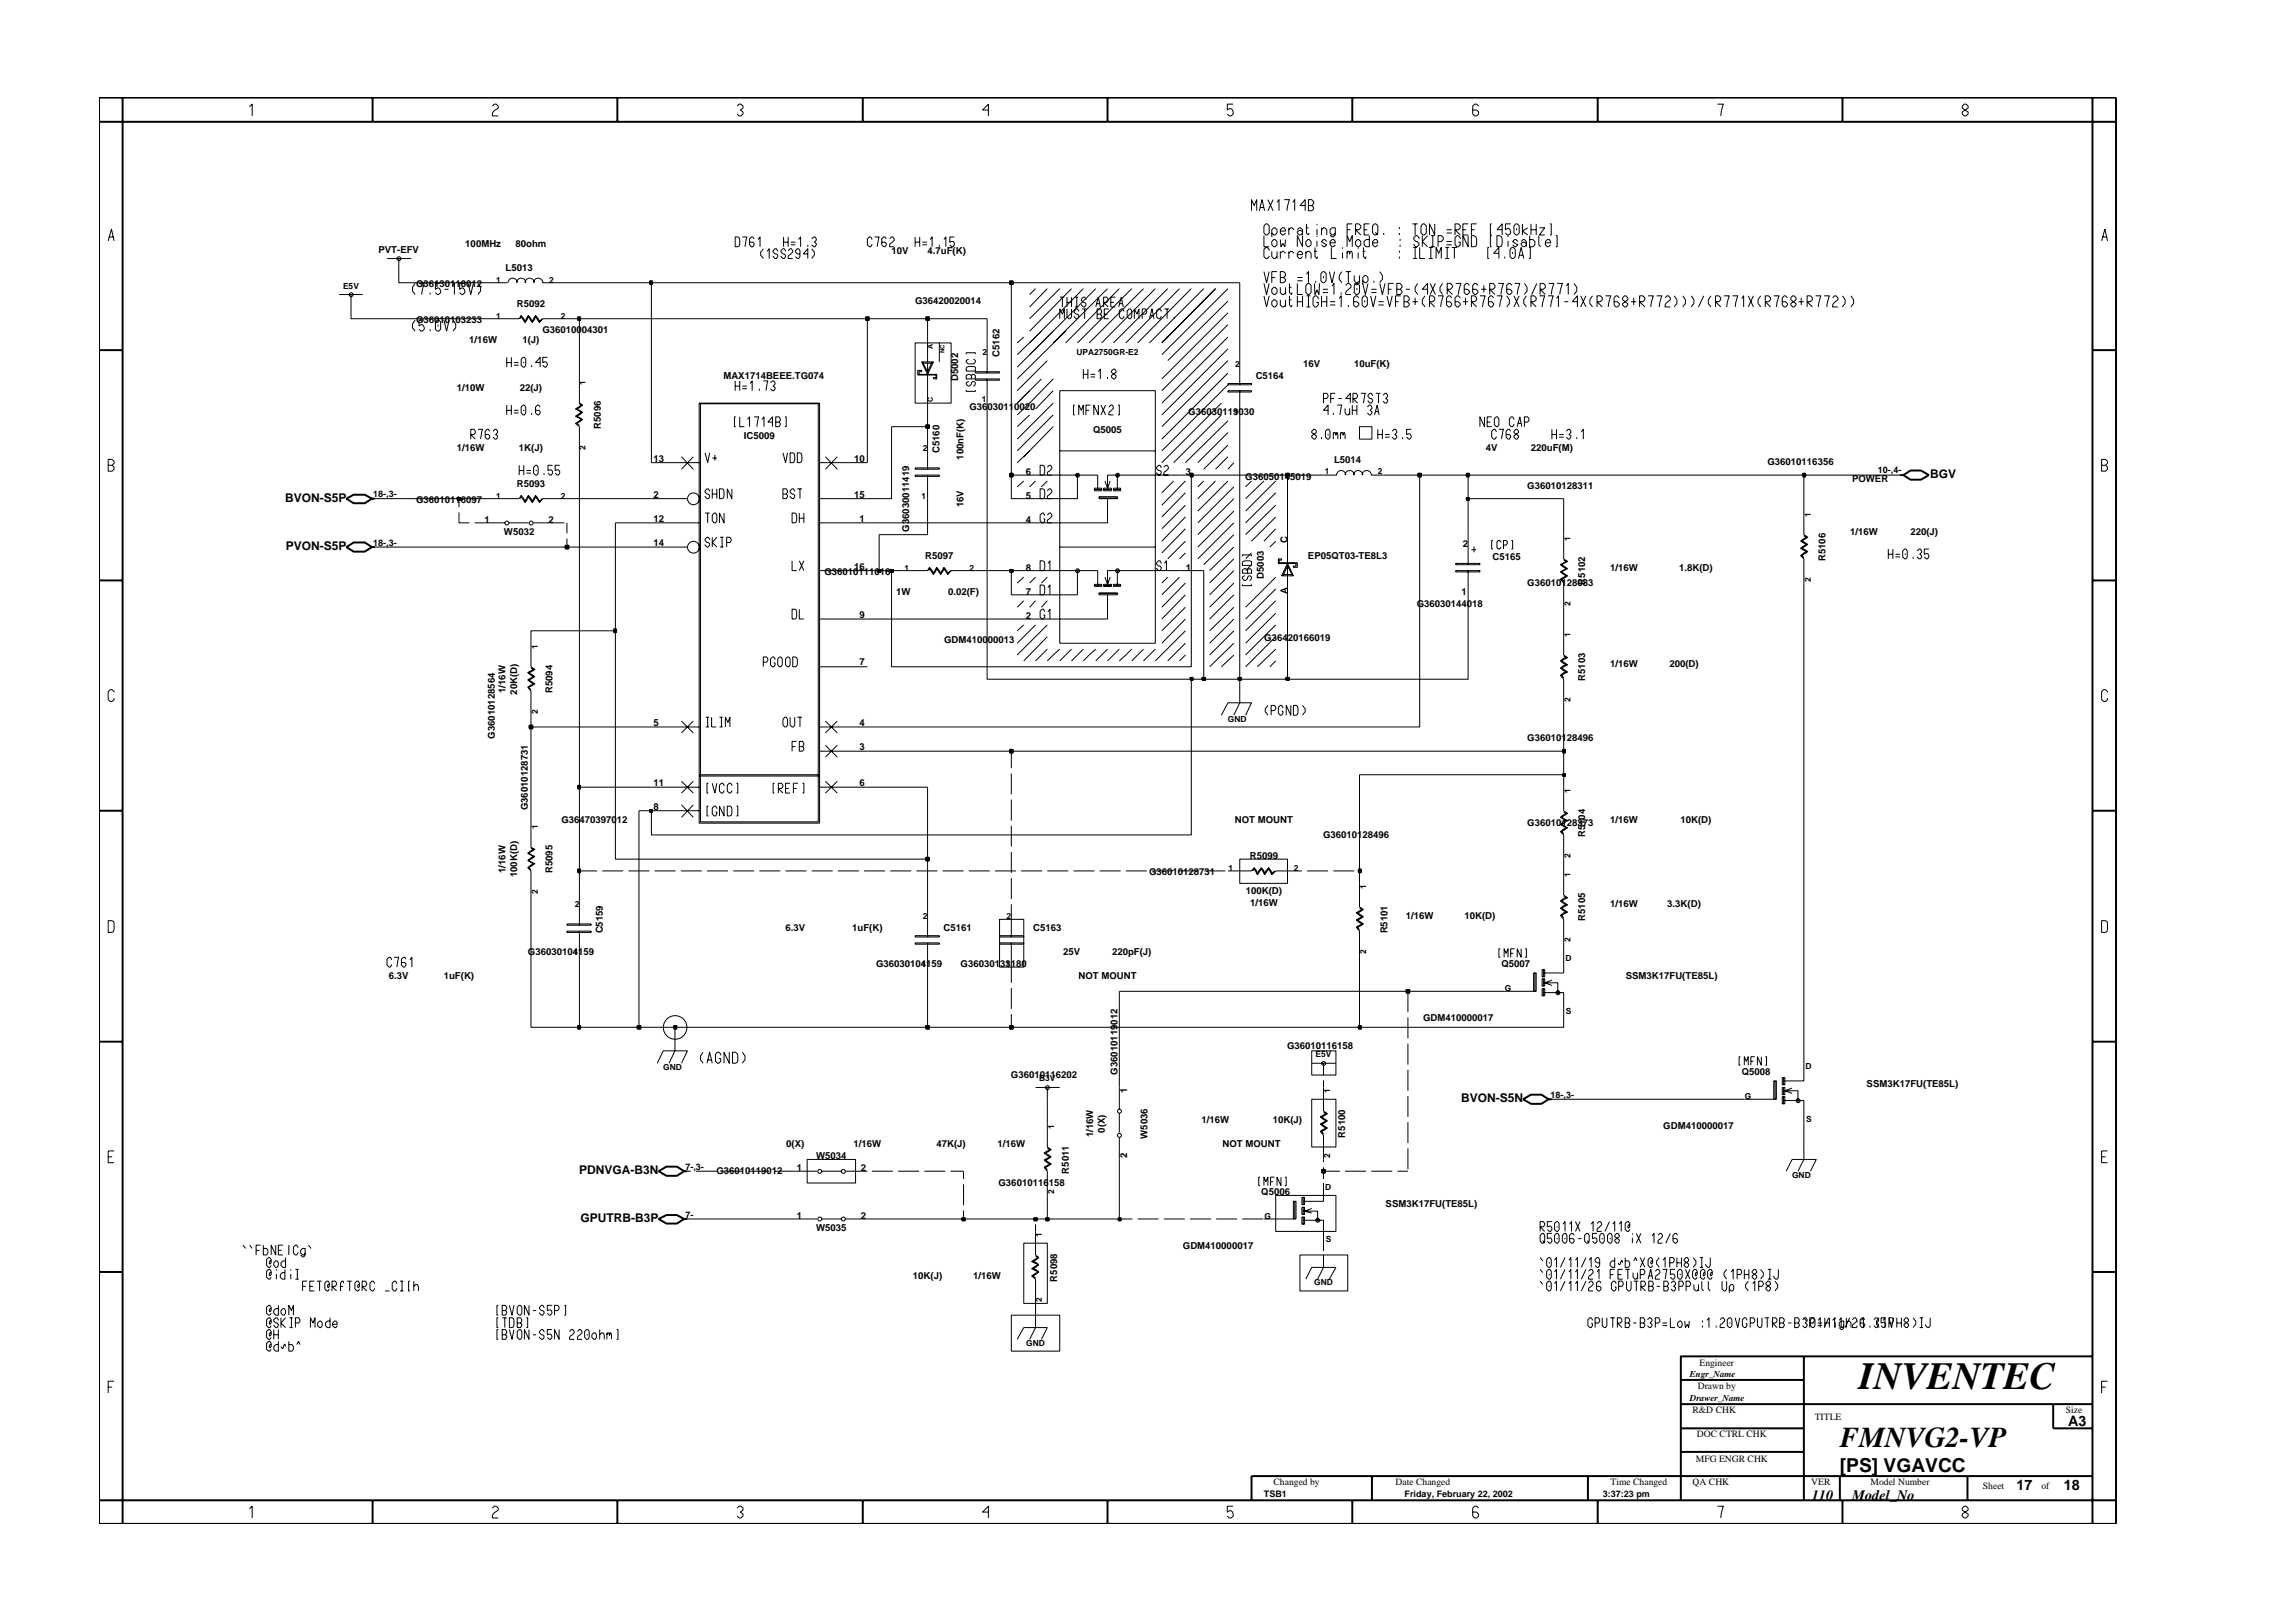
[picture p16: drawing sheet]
<svg xmlns="http://www.w3.org/2000/svg" width="297mm" height="210mm" viewBox="0 0 297 210" stroke-linecap="round" stroke-linejoin="round" font-family="sans-serif">
<defs><g id="words">
<text font-size="5" x="240.5" y="179.7">INVENTEC</text>
<text font-size="3.7" x="238" y="187.3">FMNVG2-VP</text>
<text font-size="2.5" x="238" y="190.4">[PS] VGAVCC</text>
<g font-size="1.9">
<text x="267.6" y="184.6">A3</text>
<text x="234.4" y="194.1">110</text>
<text x="239.6" y="194.1">Model_No</text>
<text x="260.9" y="192.9">17</text>
<text x="267" y="192.9">18</text>
</g>
<g font-size="1.6">
<text x="36.9" y="64.9">BVON-S5P</text>
<text x="249.7" y="61.8">BGV</text>
<text x="37" y="71.1">PVON-S5P</text>
<text x="189" y="142.7">BVON-S5N</text>
<text x="74.9" y="152">PDNVGA-B3N</text>
<text x="75.1" y="158.1">GPUTRB-B3P</text>
</g>
<g font-size="1.2">
<text x="49" y="32.7">PVT-EFV</text>
<text x="60.2" y="31.9">100MHz</text>
<text x="65.4" y="35.1">L5013</text>
<text x="66.7" y="31.9">80ohm</text>
<text x="115.3" y="32.8">10V</text>
<text x="120" y="32.8">4.7uF(K)</text>
<text x="53.8" y="37.2">G36130110012</text>
<text x="53.8" y="41.8">G36010103233</text>
<text x="66.9" y="39.7">R5092</text>
<text x="118.4" y="39.4">G36420020014</text>
<text x="60.7" y="44.4">1/16W</text>
<text x="67.6" y="44.4">1(J)</text>
<text x="70.2" y="43.1">G36010004301</text>
<text x="129.3" y="46.2" transform="rotate(-90 129.3 46.2)">C5162</text>
<text x="168.6" y="47.5">16V</text>
<text x="175.2" y="47.5">10uF(K)</text>
<text x="59.1" y="50.6">1/10W</text>
<text x="67.2" y="50.6">22(J)</text>
<text x="93.6" y="49">MAX1714BEEE.TG074</text>
<text x="124" y="49.3" transform="rotate(-90 124 49.3)">D5002</text>
<text x="125.4" y="53.1">G36030110020</text>
<text x="153.7" y="53.7">G36030119030</text>
<text x="162.5" y="49">C5164</text>
<text x="59.1" y="58.3">1/16W</text>
<text x="67.1" y="58.3">1K(J)</text>
<text x="77.8" y="55.5" transform="rotate(-90 77.8 55.5)">R5096</text>
<text x="84.5" y="59.8">13</text>
<text x="96.2" y="56.8">IC5009</text>
<text x="110.5" y="59.8">10</text>
<text x="121.5" y="58.7" transform="rotate(-90 121.5 58.7)">C5160</text>
<text x="124.7" y="59.5" transform="rotate(-90 124.7 59.5)">100nF(K)</text>
<text x="141.4" y="56">Q5005</text>
<text x="172.6" y="59.9">L5014</text>
<text x="192.2" y="58.3">4V</text>
<text x="198" y="58.3">220uF(M)</text>
<text x="48.3" y="64.4">18-,3-</text>
<text x="53.8" y="65">G36010116097</text>
<text x="66.9" y="63">R5093</text>
<text x="84.5" y="64.4">2</text>
<text x="110.5" y="64.4">15</text>
<text x="124.7" y="65.6" transform="rotate(-90 124.7 65.6)">16V</text>
<text x="132.7" y="64.5">5</text>
<text x="132.7" y="61.5">6</text>
<text x="153.4" y="61.5">3</text>
<text x="161.1" y="62.1">G36050145019</text>
<text x="197.6" y="63.3">G36010128311</text>
<text x="228.7" y="60.2">G36010116356</text>
<text x="239.6" y="62.4">POWER</text>
<text x="242.9" y="61.2">10-,4-</text>
<text x="48.3" y="70.6">18-,3-</text>
<text x="62.7" y="67.7">1</text>
<text x="65.2" y="69.2">W5032</text>
<text x="71" y="67.7">2</text>
<text x="84.5" y="67.5">12</text>
<text x="84.5" y="70.6">14</text>
<text x="111.2" y="67.5">1</text>
<text x="117.6" y="68.8" transform="rotate(-90 117.6 68.8)">G36030011419</text>
<text x="132.7" y="67.7">4</text>
<text x="166.6" y="70.3" transform="rotate(-90 166.6 70.3)">C</text>
<text x="189.2" y="70.8">2</text>
<text x="239.4" y="69.2">1/16W</text>
<text x="247.2" y="69.2">220(J)</text>
<text x="106.7" y="74.4">G36010111016</text>
<text x="110.5" y="73.8">16</text>
<text x="115.9" y="77">1W</text>
<text x="119.7" y="72.3">R5097</text>
<text x="122.7" y="77">0.02(F)</text>
<text x="132.7" y="77">7</text>
<text x="132.7" y="73.8">8</text>
<text x="153.4" y="73.8">1</text>
<text x="163.5" y="74.9" transform="rotate(-90 163.5 74.9)">D5003</text>
<text x="166.6" y="76.8" transform="rotate(-90 166.6 76.8)">A</text>
<text x="169.2" y="72.3">EP05QT03-TE8L3</text>
<text x="189.1" y="77">1</text>
<text x="193.1" y="72.5">C5165</text>
<text x="197.6" y="75.8">G36010128083</text>
<text x="205.1" y="75.7" transform="rotate(-90 205.1 75.7)">R5102</text>
<text x="208.3" y="73.8">1/16W</text>
<text x="217.2" y="73.8">1.8K(D)</text>
<text x="236.2" y="72.6" transform="rotate(-90 236.2 72.6)">R5106</text>
<text x="111.2" y="79.9">9</text>
<text x="122.1" y="83.2">GDM410000013</text>
<text x="132.7" y="80.1">2</text>
<text x="163.6" y="82.9">G36420166019</text>
<text x="183.3" y="78.6">G36030144018</text>
<text x="65.4" y="89.7" transform="rotate(-90 65.4 89.7)">1/16W</text>
<text x="66.9" y="89.9" transform="rotate(-90 66.9 89.9)">20K(D)</text>
<text x="71.5" y="89.7" transform="rotate(-90 71.5 89.7)">R5094</text>
<text x="111.2" y="86.1">7</text>
<text x="205.1" y="88.1" transform="rotate(-90 205.1 88.1)">R5103</text>
<text x="208.3" y="86.3">1/16W</text>
<text x="216" y="86.3">200(D)</text>
<text x="64" y="95.6" transform="rotate(-90 64 95.6)">G36010128564</text>
<text x="84.5" y="93.9">5</text>
<text x="111.2" y="93.9">4</text>
<text x="197.6" y="95.9">G36010128496</text>
<text x="84.5" y="101.7">11</text>
<text x="111.2" y="101.7">6</text>
<text x="111.2" y="97">3</text>
<text x="68.3" y="104.9" transform="rotate(-90 68.3 104.9)">G36010128731</text>
<text x="72.6" y="106.5">G36470397012</text>
<text x="84.5" y="104.8">8</text>
<text x="159.8" y="106.5">NOT MOUNT</text>
<text x="197.6" y="106.9">G36010128373</text>
<text x="208.3" y="106.5">1/16W</text>
<text x="217.4" y="106.5">10K(D)</text>
<text x="65.4" y="113" transform="rotate(-90 65.4 113)">1/16W</text>
<text x="66.9" y="113.5" transform="rotate(-90 66.9 113.5)">100K(D)</text>
<text x="71.5" y="113" transform="rotate(-90 71.5 113)">R5095</text>
<text x="148.7" y="113.2">G36010128731</text>
<text x="161.7" y="111.2">R5099</text>
<text x="171.2" y="108.4">G36010128496</text>
<text x="205.1" y="108.4" transform="rotate(-90 205.1 108.4)">R5104</text>
<text x="161.2" y="115.8">100K(D)</text>
<text x="161.7" y="117.3">1/16W</text>
<text x="181.9" y="119">1/16W</text>
<text x="189.5" y="119">10K(D)</text>
<text x="205.1" y="119.2" transform="rotate(-90 205.1 119.2)">R5105</text>
<text x="208.3" y="117.4">1/16W</text>
<text x="215.7" y="117.4">3.3K(D)</text>
<text x="68.3" y="123.6">G36030104159</text>
<text x="78" y="120.8" transform="rotate(-90 78 120.8)">C5159</text>
<text x="101.6" y="120.5">6.3V</text>
<text x="110.2" y="120.5">1uF(K)</text>
<text x="113.3" y="125.2">G36030104159</text>
<text x="122.1" y="120.5">C5161</text>
<text x="124.3" y="125.2">G36030133180</text>
<text x="133.7" y="120.5">C5163</text>
<text x="137.5" y="123.6">25V</text>
<text x="143.9" y="123.6">220pF(J)</text>
<text x="179.5" y="120.8" transform="rotate(-90 179.5 120.8)">R5101</text>
<text x="194.3" y="125.2">Q5007</text>
<text x="50.3" y="126.7">6.3V</text>
<text x="57.4" y="126.7">1uF(K)</text>
<text x="139.5" y="126.7">NOT MOUNT</text>
<text x="210.3" y="126.7">SSM3K17FU(TE85L)</text>
<text x="166.5" y="135.7">G36010116158</text>
<text x="184.1" y="132.2">GDM410000017</text>
<text x="130.8" y="139.5">G36010116202</text>
<text x="144.6" y="139.1" transform="rotate(-90 144.6 139.1)">G36010119012</text>
<text x="145.8" y="141.5" transform="rotate(-90 145.8 141.5)">1</text>
<text x="200.6" y="142.1">18-,3-</text>
<text x="225.3" y="139.1">Q5008</text>
<text x="241.5" y="140.7">SSM3K17FU(TE85L)</text>
<text x="101.7" y="148.4">0(X)</text>
<text x="110.4" y="148.4">1/16W</text>
<text x="121.2" y="148.4">47K(J)</text>
<text x="129" y="148.4">1/16W</text>
<text x="141.4" y="147.2" transform="rotate(-90 141.4 147.2)">1/16W</text>
<text x="142.9" y="146.6" transform="rotate(-90 142.9 146.6)">0(X)</text>
<text x="145.8" y="149.9" transform="rotate(-90 145.8 149.9)">2</text>
<text x="148.4" y="147.4" transform="rotate(-90 148.4 147.4)">W5036</text>
<text x="155.5" y="145.4">1/16W</text>
<text x="158.2" y="148.4">NOT MOUNT</text>
<text x="164.7" y="145.4">10K(J)</text>
<text x="174" y="147.2" transform="rotate(-90 174 147.2)">R5100</text>
<text x="215.2" y="146.1">GDM410000017</text>
<text x="88.7" y="151.4">7-,3-</text>
<text x="92.7" y="151.9">G36010119012</text>
<text x="103.1" y="151.6">1</text>
<text x="105.6" y="150">W5034</text>
<text x="111.4" y="151.6">2</text>
<text x="129.2" y="153.4">G36010116158</text>
<text x="138.3" y="151.9" transform="rotate(-90 138.3 151.9)">R5011</text>
<text x="163.2" y="154.7">Q5006</text>
<text x="88.7" y="157.6">7-</text>
<text x="103.1" y="157.7">1</text>
<text x="105.6" y="159.4">W5035</text>
<text x="111.4" y="157.7">2</text>
<text x="153" y="161.6">GDM410000017</text>
<text x="179.3" y="156.2">SSM3K17FU(TE85L)</text>
<text x="118.1" y="165.5">10K(J)</text>
<text x="125.9" y="165.5">1/16W</text>
<text x="136.8" y="165.8" transform="rotate(-90 136.8 165.8)">R5098</text>
<text x="218.6" y="178.2">Engr_Name</text>
<text x="219.6" y="179.8">Drawn by</text>
<text x="219.9" y="176.7">Engineer</text>
<text x="218.6" y="181.3">Drawer_Name</text>
<text x="219" y="182.9">R&amp;D CHK</text>
<text x="234.8" y="183.8">TITLE</text>
<text x="267.3" y="182.9">Size</text>
<text x="219.4" y="189.2">MFG ENGR CHK</text>
<text x="219.5" y="186">DOC CTRL CHK</text>
<text x="163.5" y="193.7">TSB1</text>
<text x="164.8" y="192.2">Changed by</text>
<text x="180.6" y="192.2">Date Changed</text>
<text x="181.7" y="193.7">Friday, February 22, 2002</text>
<text x="207.4" y="193.7">3:37:23 pm</text>
<text x="208.4" y="192.2">Time Changed</text>
<text x="219" y="192.2">QA CHK</text>
<text x="234.3" y="192.2">VER</text>
<text x="242" y="192.2">Model Number</text>
<text x="256.5" y="192.7">Sheet</text>
<text x="264.1" y="192.7">of</text>
</g>
<g font-size="1.1">
<text x="44.4" y="37.4">E5V</text>
<text x="64.2" y="36.6">1</text>
<text x="64.2" y="41.2">1</text>
<text x="71.1" y="36.6">2</text>
<text x="72.6" y="41.2">2</text>
<text x="127.1" y="45.9">2</text>
<text x="139.3" y="45.9">UPA2750GR-E2</text>
<text x="159.8" y="47.5">2</text>
<text x="75.8" y="49.8" transform="rotate(-90 75.8 49.8)">1</text>
<text x="127" y="52.1">1</text>
<text x="159.6" y="53.7">1</text>
<text x="75.8" y="58.2" transform="rotate(-90 75.8 58.2)">2</text>
<text x="119.4" y="58.3">2</text>
<text x="64.2" y="64.5">1</text>
<text x="72.6" y="64.5">2</text>
<text x="119.2" y="64.5">1</text>
<text x="171.4" y="61.4">1</text>
<text x="178.2" y="61.4">2</text>
<text x="203.2" y="70" transform="rotate(-90 203.2 70)">1</text>
<text x="234.3" y="66.9" transform="rotate(-90 234.3 66.9)">1</text>
<text x="117" y="73.8">1</text>
<text x="125.4" y="73.8">2</text>
<text x="234.3" y="75.3" transform="rotate(-90 234.3 75.3)">2</text>
<text x="69.6" y="83.9" transform="rotate(-90 69.6 83.9)">1</text>
<text x="203.2" y="82.4" transform="rotate(-90 203.2 82.4)">1</text>
<text x="203.2" y="78.4" transform="rotate(-90 203.2 78.4)">2</text>
<text x="69.6" y="92.4" transform="rotate(-90 69.6 92.4)">2</text>
<text x="158.9" y="93.5">GND</text>
<text x="203.2" y="90.9" transform="rotate(-90 203.2 90.9)">2</text>
<text x="69.6" y="107.3" transform="rotate(-90 69.6 107.3)">1</text>
<text x="203.2" y="102.6" transform="rotate(-90 203.2 102.6)">1</text>
<text x="158.9" y="112.7">1</text>
<text x="167.4" y="112.7">2</text>
<text x="203.2" y="113.5" transform="rotate(-90 203.2 113.5)">1</text>
<text x="203.2" y="111" transform="rotate(-90 203.2 111)">2</text>
<text x="69.6" y="115.7" transform="rotate(-90 69.6 115.7)">2</text>
<text x="74.4" y="117.4">2</text>
<text x="119.4" y="119">2</text>
<text x="130.2" y="119">2</text>
<text x="176.8" y="115" transform="rotate(-90 176.8 115)">1</text>
<text x="74.2" y="123.5">1</text>
<text x="119.2" y="125.2">1</text>
<text x="130.1" y="125.2">1</text>
<text x="176.8" y="123.5" transform="rotate(-90 176.8 123.5)">2</text>
<text x="202.5" y="124.4">D</text>
<text x="203.2" y="121.9" transform="rotate(-90 203.2 121.9)">2</text>
<text x="194.7" y="128.2">G</text>
<text x="202.6" y="131.2">S</text>
<text x="170.2" y="136.8">E5V</text>
<text x="85.8" y="138.5">GND</text>
<text x="134.4" y="139.9">B3V</text>
<text x="172.1" y="141.4" transform="rotate(-90 172.1 141.4)">1</text>
<text x="225.7" y="142.3">G</text>
<text x="233.6" y="138.4">D</text>
<text x="136.4" y="146.1" transform="rotate(-90 136.4 146.1)">1</text>
<text x="172.1" y="149.9" transform="rotate(-90 172.1 149.9)">2</text>
<text x="233.7" y="145.2">S</text>
<text x="136.4" y="154.5" transform="rotate(-90 136.4 154.5)">2</text>
<text x="171.5" y="153.9">D</text>
<text x="231.8" y="152.5">GND</text>
<text x="134.8" y="160.1" transform="rotate(-90 134.8 160.1)">1</text>
<text x="163.6" y="157.7">G</text>
<text x="171.5" y="160.7">S</text>
<text x="170" y="166.3">GND</text>
<text x="134.8" y="168.5" transform="rotate(-90 134.8 168.5)">2</text>
<text x="132.8" y="174.1">GND</text>
</g>
<g font-size=".9">
<text x="120.7" y="45.2" transform="rotate(-90 120.7 45.2)">A</text>
<text x="120.7" y="52" transform="rotate(-90 120.7 52)">C</text>
</g>
<text font-size=".8" x="122.2" y="45.7" transform="rotate(-90 122.2 45.7)">NC</text>
</g></defs>
<g fill="none" stroke="#000" stroke-width=".13">
<path d="M43.9 38.1h3M45.4 38.1v1.6M50.1 33.5h3.1M51.6 33.5v1.6M64 36.6h1.6M65.7 36.6a.59 .59 0 0 1 .6-.6 .59 .59 0 0 1 .6 .6M66.8 36.6a.59 .59 0 0 1 .6-.6 .59 .59 0 0 1 .6 .6M67.9 36.6a.59 .59 0 0 1 .6-.6 .59 .59 0 0 1 .6 .6M69 36.6a.59 .59 0 0 1 .6-.6 .59 .59 0 0 1 .6 .6h1.6M64 41.2h3.2l.2-.4 .5 .8 .5-.8 .5 .8 .4-.8 .5 .8 .3-.4M67.3 41.2l.1-.3 .5 .9 .4-.6 .1-.3 .5 .9 .3-.6 .1-.3 .5 .9 .4-.6h3.1M75 49v3.2l.4 .2-.8 .5 .8 .5-.8 .5 .8 .4-.8 .5 .4 .2"/>
<path d="M75 52.3l.2 .1-.7 .5 .7 .5-.7 .5 .7 .4-.7 .5 .5 .4v3.1M84.3 59.9h6.2M88.2 59.1l1.5 1.6M89.7 59.1l-1.5 1.6M90.5 52.2h15.5v54.3h-15.5zM90.6 52.3h15.3v54.1h-15.3zM91.2 58.6l.4 1.3 .2-1.3M92.1 59.3h.6M92.5 58.9v.7M95.2 53.9h-.2v1.3h.2M95.7 53.9v1.3h.6M96.7 54.3l.3-.4v1.3"/>
<path d="M97.6 53.9h.6l-.3 1.3M98.6 54.3l.2-.4v1.3M99.9 54.6h-.6l.6-.7v1.3M100.4 54.6h.4l.2-.2-.2-.5h-.4v1.3h.4l.2-.2v-.2l-.2-.2M101.3 58.6l.3 1.3 .3-1.3M101.5 53.9h.2v1.3h-.2M102.2 58.6l.5 .1 .1 .2v.6l-.1 .3-.1 .1h-.4zM103.2 58.6l.5 .1v.2v.6v.3l-.2 .1h-.3zM106 59.9h6.2M106.8 59.1l1.5 1.6M108.3 59.1l-1.5 1.6M118.4 44.4h4.6v7.8h-4.6z"/>
<path d="M118.7 47.9h.5v.2h-.3v.3h2.3v.6h-.4v-.1h.3v-.4h-2.4zM119.2 46.8h1.6l-.8 1.6zM119.3 47h1.3M119.3 46.8l.7 1.3 .6-1.3M120 44.4v4M120 48.5v3.7M120 56.8v3.9M121.5 44.4v2.4M125 50.5v.1h1.2v-.1M125 45.8v-.2h1.2v.2M125.1 47.5l.2-.1 .9 .1v.5h-1.2zM125.3 49.4l-.3 .1v.2l.3 .3h.1l.3-.3v-.2l.1-.1h.2l.2 .1v.2l-.3 .3"/>
<path d="M125.3 46.5l-.3 .2v.1l.3 .3h.7l.2-.4-.3-.2M125.7 48.6l.1-.2h.2l.2 .2v.4h-1.2v-.4l.3-.2 .4 .2v.4M126.2 49h3.1v.2h-3.1zM126.2 48.1h3.1v.2h-3.1zM127.7 44.4v3.9M127.7 49v3.2M137.1 50.6h12.4v32.6h-12.4zM137.1 58.3h12.4M139.1 52.4h-.2v1.3h.2M139.6 53.7v-1.3l.3 .7 .3-.7v1.3M140.5 53.1h.4M141.1 52.4h-.6v1.3"/>
<path d="M142.1 52.4v1.3l-.6-1.3v1.3M142.4 52.4l.6 1.3M143 52.4l-.6 1.3M143.5 52.7l.2-.3h.2l.1 .3v.1l-.5 .6v.3h.5M144.6 52.4h.2v1.3h-.2M158.9 50.6h3v.1h-3zM158.9 49.6h3v.2h-3zM160.4 45.9v3.9M160.4 50.6v3.1M62.5 67.7h2.8M64 64.5h3.2l.2-.4 .5 .8 .5-.8 .5 .8 .4-.8 .5 .8 .3-.4M65.9 67.7h2.5"/>
<path d="M67.3 64.5l.1-.2 .5 .7 .5-.7 .5 .7 .4-.7 .5 .7 .4-.5h3.1M69 67.7h2.8M84.3 67.7h6.2M84.3 64.5h4.6M84.3 70.8h4.6M91.2 66.4h.6M91.6 66.4v1.3M91.8 63.6l-.2-.3h-.1l-.3 .2v.2l.6 .4-.2 .4h-.1l-.3-.3M91.8 69.9l-.2-.4h-.1l-.3 .3v.1l.6 .5-.2 .4h-.1l-.3-.3M92.1 63.9h.6M92.1 63.3v1.2M92.1 69.5v1.3"/>
<path d="M92.4 66.4h.2l.1 .2v.8l-.1 .3h-.2l-.3-.3v-.8zM92.7 63.3v1.2M92.7 69.5l-.6 .7 .6 .6M93.1 63.3h.5l.1 .3v.6l-.1 .2-.2 .1h-.3zM93.2 70.8h.4M93.2 69.5h.4M93.4 69.5v1.3M93.7 66.4v1.3l-.6-1.3v1.3M94 70.2h.4l.2-.3-.2-.4h-.4v1.3M94.7 63.3v1.2l-.6-1.2v1.2M101.3 63.3h.4l.2 .2-.2 .4 .2 .2v.2l-.2 .2h-.4zM101.3 63.9h.4"/>
<path d="M102.5 78.8l.5 .1 .1 .3v.6l-.1 .2-.2 .1h-.3zM102.5 72.6v1.2h.6M102.5 66.4l.5 .1 .1 .2v.6l-.1 .3-.2 .1h-.3zM102.8 63.6l-.2-.3h-.1l-.3 .2v.2l.3 .2h.1l.2 .2-.2 .4h-.1l-.3-.3M103.2 63.3h.5M103.4 78.8v1.3h.6M103.4 66.4v1.3M103.4 72.6l.6 1.2M103.4 67.1h.6M103.5 63.3v1.2M104 72.6l-.6 1.2M104 66.4v1.3"/>
<path d="M106 73.8h6.2M106 67.7h6.2M106 64.5h6.2M116.9 73.8h3.1l.3-.4 .5 .8 .4-.8 .5 .8 .4-.8 .5 .8 .4-.4M118.4 61.5h3.1v.2h-3.1zM118.4 60.6h3.1v.1h-3.1zM120 61.5v3M120.2 73.8l.1-.2 .5 .8 .4-.8 .5 .8 .4-.8 .5 .8 .4-.6h3.2M134 73.8h5.4M134 61.5h8v1.8M134.6 77v-1.3l.5 .1 .1 .2v.6l-.1 .3-.2 .1M134.6 73.8v-1.2l.5 .1 .1 .2v.6l-.1 .3h-.2"/>
<path d="M134.6 64.5v-1.2h.5l.1 .3v.6l-.1 .2-.2 .1M134.6 61.5v-1.3l.5 .1 .1 .3v.5l-.1 .3-.2 .1M135.2 79.2l-.2-.4h-.2l-.2 .3v.8l.2 .2h.2l.2-.2v-.3h-.2M135.2 66.7l-.2-.3h-.2l-.2 .2v.8l.2 .3h.2l.2-.3v-.2h-.2M135.5 66.6l.2-.2h.2l.2 .2v.2l-.5 .4-.1 .5M135.5 63.5l.2-.2h.2l.2 .2v.2l-.5 .4-.1 .4M135.5 60.5l.2-.3h.2l.2 .3v.1l-.5 .5-.1 .4M135.6 79.2l.2-.4v1.3M135.6 76l.2-.3v1.3M135.6 72.9l.2-.3v1.2M137.1 70.8h12.4M139.4 61.5v3h-5.4"/>
<path d="M141.6 63.2h.9v.3h-.9zM141.6 75.6h.9v.3h-.9zM141.6 63.3h.9M141.6 75.8h.9M142 75.8v-2h-2.6v3.2h-5.4M142.2 64.4v-.1h2.4v.1h-2.4v.1h2.4v-.1M142.2 76.8v-.1h2.4v.1h-2.4v.2h2.4v-.2M142.8 63.2h1v.3h-1zM142.8 75.6h1v.3h-1zM142.8 63.3h1M142.8 75.8h1M142.9 62.2l.4 1 .3-1"/>
<path d="M142.9 74.7l.4 .9 .3-.9M143.3 64.5v3.2h-9.3M143.3 77v3.1h-9.3M144 63.2h1v.3h-1zM144 75.6h1v.3h-1zM144 63.3h1M144 75.8h1M144.6 61.5v1.8M144.6 73.8v2M150.2 72.9l-.1-.3h-.2l-.3 .2v.2l.6 .4-.1 .4h-.2l-.3-.3M150.2 60.6l-.1-.4h-.2l-.3 .3v.1l.3 .3h.2l.1 .2-.1 .4h-.2l-.3-.4M150.6 60.5l.2-.3h.2l.2 .3v.1l-.5 .5-.1 .4"/>
<path d="M150.7 72.9l.2-.3v1.2M152.6 73.8h-9.3v2M152.6 61.5h-9.3v1.8M160.7 75.6v.2h1.2v-.2M160.7 72v-.2h1.2v.2M160.8 72.7l.3-.1 .8 .1v.5h-1.2zM161.1 74.5l-.4 .2v.2l.3 .2h.1l.3-.2v-.2l.2-.2h.1l.2 .2v.2l-.2 .2M161.4 73.8l.2-.2h.1l.2 .2v.4h-1.2v-.4l.3-.2 .4 .2v.4M165.4 72.3h.4v.2h-.3v.3h2.3v.6h-.5v-.1h.4v-.4h-2.3zM166 74.5l.6-1.2 .6 1.2M166 74.4h1.2M166.6 72.9l.7 1.6h-1.5z"/>
<path d="M166.6 69.2v3.6M166.6 72.9v4.1M171.2 61.5h1.7a.59 .59 0 0 1 .6-.6 .59 .59 0 0 1 .6 .6M174 61.5a.59 .59 0 0 1 .6-.6 .59 .59 0 0 1 .6 .6M175.1 61.5a.59 .59 0 0 1 .6-.6 .59 .59 0 0 1 .6 .6M176.2 61.5a.59 .59 0 0 1 .6-.6 .59 .59 0 0 1 .6 .6h1.6M188.3 72.9h3.2v.2h-3.2zM188.3 73.8h3.2v.2h-3.2zM189.9 69.2v3.9M189.9 73.8v3.2M190.4 71.1h.6M190.7 70.7v.8"/>
<path d="M193.2 69.9h-.2v1.1h.2M194.2 70.2l-.2-.3h-.2l-.1 .2v.8l.1 .1h.2l.2-.2M194.5 70.5h.3l.2-.2v-.2l-.2-.2h-.3v1.1M195.5 69.9h.2v1.1h-.2M202.3 69.2v3.1l.5 .4-.8 .4 .8 .5-.8 .4 .8 .5-.8 .4 .3 .4M202.3 72.5l.3 .2-.7 .4 .7 .5-.7 .4 .7 .5-.7 .4 .4 .6v3.1M233.4 66.1v3.1l.5 .3-.8 .5 .8 .5-.8 .5 .8 .4-.8 .5 .3 .3M233.4 69.4l.3 .1-.8 .5 .8 .5-.8 .5 .8 .4-.8 .5 .5 .4v3.2M68.7 83.2v3.1l.5 .3-.5 .4-.3 .1 .8 .5-.5 .3-.3 .1 .8 .5-.5 .3-.3 .1 .3 .4M68.7 86.5l.3 .1-.7 .5 .7 .5-.7 .4 .7 .5-.7 .4 .4 .5v3.2M84.3 94.1h6.2M88.2 93.3l1.5 1.5"/>
<path d="M89.7 93.3l-1.5 1.5M91.3 94.1h.4M91.3 92.8h.4M91.6 92.8v1.3M92.1 92.8v1.3h.6M93.1 94.1h.4M93.1 92.8h.4M93.3 92.8v1.3M93.8 94.1v-1.3l.4 .7 .2-.7v1.3M98.7 85.7h.5l.1-.3-.1-.4h-.5v1.3M100.3 85.4l-.2-.4h-.2l-.2 .3v.7l.2 .3h.2l.2-.3v-.2h-.2M100.9 85h.1l.2 .3v.7l-.2 .3h-.1l-.3-.3v-.7z"/>
<path d="M101.3 93.1l.2-.3h.2l.2 .3v.7l-.2 .3h-.2l-.2-.3zM101.9 85h.2l.1 .3v.7l-.1 .3h-.2l-.3-.3v-.7zM102.2 92.8v1l.3 .3h.1l.2-.3v-1M102.5 96.6h.4M102.6 85l.5 .1 .1 .3v.6l-.1 .2-.2 .1h-.3zM103.1 95.9h-.6v1.3M103.2 92.8h.5M103.4 96.6h.4l.2-.2-.2-.5h-.4v1.3h.4l.2-.2v-.2l-.2-.2M103.5 92.8v1.3M106 80.1h6.2M106 94.1h6.2M106 86.3h6.2"/>
<path d="M106 97.2h6.2M106.8 93.3l1.5 1.5M106.8 96.4l1.5 1.6M108.3 93.3l-1.5 1.5M108.3 96.4l-1.5 1.6M158 92.6l.9-1.7h3l-.8 1.7M160.4 89.4v1.5l-.8 1.7M202.3 81.6v3.2l.5 .3-.8 .4 .8 .5-.8 .5 .8 .5-.8 .4 .3 .3M202.3 84.9l.3 .2-.3 .1-.4 .3 .7 .5-.3 .1-.4 .4 .7 .5-.3 .1-.4 .3 .4 .5v3M68.7 106.5v3.2l.5 .2-.8 .5 .8 .4-.8 .6 .8 .4-.8 .5 .3 .2M68.7 109.7l.3 .2-.7 .5 .7 .4-.7 .6 .7 .4-.7 .5 .4 .4v3.1M73.3 119.6h3.2v.1h-3.2z"/>
<path d="M75 115.8v3.9M84.3 101.9h6.2M84.3 104.9h6.2M88.2 101.1l1.5 1.5M88.2 104.2l1.5 1.6M89.7 101.1l-1.5 1.5M89.7 104.2l-1.5 1.6M90.5 100.4h15.5M90.5 100.3h15.5M91.6 101.4h-.1v1.2h.1M91.6 104.3h-.1v1.3h.1M92.1 101.4l.4 1.2 .2-1.2"/>
<path d="M92.7 104.7l-.1-.4h-.2l-.3 .3v.7l.3 .3h.2l.1-.3v-.2h-.1M93.7 101.7l-.2-.3h-.2l-.2 .2v.8l.2 .2h.2l.2-.3M93.7 104.3v1.3l-.6-1.3v1.3M94.1 104.3l.5 .1 .1 .3v.6l-.1 .2-.2 .1h-.3zM94.7 101.7l-.2-.3h-.2l-.2 .2v.8l.2 .2h.2l.2-.3M95.3 101.4h.1v1.2h-.1M95.3 104.3h.1v1.3h-.1M100.2 101.4h-.2v1.2h.2M100.7 102.6v-1.2h.4l.2 .2-.2 .4h-.4l.6 .6M101.6 102h.5M102.2 101.4h-.6v1.2h.6M102.6 102h.5"/>
<path d="M103.2 101.4h-.6v1.2M103.8 101.4h.2v1.2h-.2M106 101.9h6.2M106.8 101.1l1.5 1.5M108.3 101.1l-1.5 1.5M120 117.4v3.9M130.8 117.4v3.9M158.9 112.7h3l.3-.4 .4 .4 .1 .3 .5-.7 .3 .4 .1 .3 .5-.7 .4 .4v.3l.4-.3M162.1 112.7l.1-.2 .5 .7 .5-.7 .4 .7 .5-.7 .4 .7 .5-.5h3.2M175.9 114.3v3.1l.5 .3-.8 .4 .8 .5-.8 .5 .8 .5-.8 .4 .3 .3M175.9 117.5l.3 .2-.7 .4 .7 .5-.7 .5 .7 .5-.7 .4 .4 .5v3.1M202.3 112.7v3.1l.5 .4-.8 .4 .8 .5-.8 .4 .8 .5-.8 .5 .3 .3"/>
<path d="M202.3 116l.3 .2-.3 .1-.4 .3 .7 .5-.3 .1-.4 .3 .7 .5-.3 .1-.4 .4 .4 .5v3M202.3 105.1l.3 .2-.7 .5 .7 .4-.7 .5 .7 .4-.7 .5 .4 .4v3.2M202.3 101.9v3l.5 .4-.8 .5 .8 .4-.8 .5 .8 .4-.8 .5 .3 .3M73.3 120.5h3.2v.2h-3.2zM75 120.5v3.1M85 137.6l.8-1.6h3.1l-.7 1.6M87.3 134.5v1.5l-.7 1.6M118.4 122h3.1v.2h-3.1zM118.4 121.1h3.1v.2h-3.1zM120 122v3.2M129.3 122h3.1v.2h-3.1zM129.3 121.1h3.1v.2h-3.1z"/>
<path d="M130.8 122v3.2M169.7 137.6h3.1M171.2 137.6v1.5M194.1 122.8h-.2v1.1h.2M194.6 123.9v-1.1l.2 .6 .3-.6v1.1M194.6 128.3h3.8M195.4 123.4h.4M195.9 122.8h-.5v1.1M196.8 122.8v1.1l-.5-1.1v1.1M197.3 122.8h.2v1.1h-.2M198.6 125.9h-.2v2.4h.2v-2.4h.1v2.4h-.1M199.5 125.5h.3v.9h-.3z"/>
<path d="M199.5 126.7h.3v.9h-.3zM199.5 127.9h.3v1h-.3zM199.7 127.2h1.8v1.3M199.7 128.5h2.6v2.8M199.7 125.5v.9M199.7 126.7v.9M199.7 127.9v1M200.8 126.8l-1 .4 1 .3M202.3 123.6v2.3h-2.6M225.2 136.8h-.2v1.1h.2M225.7 137.9v-1.1l.2 .5 .3-.5v1.1M226.5 137.3h.4"/>
<path d="M227 136.8h-.5v1.1M227.9 136.8v1.1l-.5-1.1v1.1M228.4 136.8h.1v1.1h-.1M229.6 139.9h-.1v2.4h.1v-2.4h.2v2.4h-.2M230.6 139.5h.3v.9h-.3zM230.7 139.5v.9M233.4 137.6v2.3h-2.7M88.9 157.7h16.8M102.9 151.6h2.8M106.3 151.6h2.5M106.3 157.7h2.5M109.4 151.6h2.8"/>
<path d="M109.4 157.7h15.3M134 158.4v4l.4 .3-.8 .6h.4l.4 .4-.8 .5 .4 .1 .4 .3-.8 .5 .4 .3M134 140.7h3.1M135.5 145.4v3l.5 .4-.8 .4 .8 .5-.8 .4 .8 .5-.8 .5 .3 .3M135.5 148.6l.3 .2-.7 .4 .7 .5-.7 .4 .7 .5-.7 .5 .4 .5v3.1M135.5 140.7v1.6M144.8 140.7v2.8M144.8 144.1v2.5M144.8 147.2v2.8M163 152.3h-.2v1.1h.2M163.5 153.4v-1.1l.3 .6 .2-.6v1.1M163.5 157.7h3.8"/>
<path d="M164.4 152.9h.3M164.9 152.3h-.5v1.1M165.7 152.3v1.1l-.5-1.1v1.1M166.2 152.3h.2v1.1h-.2M167.5 155.5h-.2v2.2h.2v-2.2h.2v2.2h-.2M168.4 155h.4v.9h-.4zM168.4 156.2h.4v1h-.4zM168.4 157.5h.4v.9h-.4zM168.6 156.7h1.9v1.2M168.6 157.9h2.6v4M168.6 155v.9M168.6 156.2v1"/>
<path d="M168.6 157.5v.9M169.7 156.4l-.9 .3 .9 .3M171.2 140.7v3.1l.5 .3-.7 .4 .7 .5-.7 .5 .7 .5-.7 .4 .2 .3M171.2 143.9l.4 .2-.8 .4 .8 .5-.8 .5 .8 .5-.8 .4 .4 .5v3.1M171.2 153.1v2.4h-2.6M225.7 142.3h3.8M230.6 140.7h.3v1h-.3zM230.6 141.9h.3v.9h-.3zM230.7 141.2h1.9v1.2M230.7 140.7v1M230.7 141.9v.9M230.7 142.4h2.7v3"/>
<path d="M231.1 151.6l.7-1.6h3.2l-.8 1.6M231.8 140.8l-.9 .4 .9 .3M233.4 148.4v1.6l-.8 1.6M131.6 173.3l.8-1.5h3.1l-.8 1.5M134 162.6l.3 .1-.8 .6 .8 .4-.8 .5 .8 .4-.8 .5 .5 .4v6.3l-.8 1.5M168.9 165.5l.8-1.5h3.1l-.8 1.5M171.2 162.4v1.6l-.7 1.5"/>
<circle cx="45.4" cy="38.1" r=".25"/>
<circle cx="51.6" cy="33.5" r=".25"/>
<circle cx="65.6" cy="67.7" r=".25"/>
<circle cx="68.7" cy="67.7" r=".25"/>
<circle cx="89.7" cy="64.6" r=".76"/>
<circle cx="89.7" cy="70.8" r=".76"/>
<circle cx="139.4" cy="73.9" r=".25"/>
<circle cx="139.4" cy="61.5" r=".25"/>
<circle cx="139.4" cy="61.5" r=".08"/>
<circle cx="139.4" cy="73.9" r=".08"/>
<circle cx="144.6" cy="73.9" r=".08"/>
<circle cx="144.6" cy="61.5" r=".08"/>
<circle cx="144.6" cy="61.5" r=".25"/>
<circle cx="144.6" cy="73.9" r=".25"/>
<circle cx="171.2" cy="137.6" r=".25"/>
<circle cx="201.6" cy="128.5" r=".25"/>
<circle cx="201.6" cy="128.5" r=".08"/>
<circle cx="106.1" cy="151.6" r=".25"/>
<circle cx="106.1" cy="157.7" r=".25"/>
<circle cx="109.1" cy="157.7" r=".25"/>
<circle cx="109.1" cy="151.6" r=".25"/>
<circle cx="135.5" cy="140.8" r=".25"/>
<circle cx="144.8" cy="146.9" r=".25"/>
<circle cx="144.8" cy="143.8" r=".25"/>
<circle cx="170.5" cy="157.9" r=".25"/>
<circle cx="170.5" cy="157.9" r=".08"/>
<circle cx="232.6" cy="142.4" r=".25"/>
<circle cx="232.6" cy="142.4" r=".08"/>
</g>
<path d="M44.8 70.8l.9-.6h1.5l.9 .6-.9 .6h-1.5zM44.8 64.5l.9-.5h1.5l.9 .5-.9 .6h-1.5zM48.1 70.8h.4M48.1 64.5h.4M245.8 61.5h.4M246.2 61.5l1-.6h1.3l1 .6-1 .6h-1.3zM85.2 151.6l1-.6h1.4l.9 .6-.9 .6h-1.4zM85.2 157.7l1-.5h1.4l.9 .5-.9 .6h-1.4zM88.5 151.6h.4M88.5 157.7h.4M197 142.3l1.1-.6h1.3l.9 .6-.9 .5h-1.3zM200.3 142.3h.5" fill="none" stroke="#000" stroke-width=".25"/>
<path d="M124.5 157.7h.3v.2h-.3z" fill-rule="evenodd" fill="#c2c2c2" stroke="#000" stroke-width=".25"/>
<path d="M124.5 157.7h.3v.2h-.3z" fill="none" stroke="#000" stroke-width=".25"/>
<path d="M124.7 156.6v1.1h9.3M124.7 151.6v1M124.7 153.3v2.7" fill="none" stroke="#000" stroke-width=".13"/>
<path d="M133.8 157.7h.3v.2h-.3z" fill-rule="evenodd" fill="#c2c2c2" stroke="#000" stroke-width=".25"/>
<path d="M133.8 157.7h.3v.2h-.3z" fill="none" stroke="#000" stroke-width=".25"/>
<path d="M134 157.7h1.5" fill="none" stroke="#000" stroke-width=".13"/>
<path d="M135.3 157.7h.4v.2h-.4z" fill-rule="evenodd" fill="#c2c2c2" stroke="#000" stroke-width=".25"/>
<path d="M135.3 157.7h.4v.2h-.4z" fill="none" stroke="#000" stroke-width=".25"/>
<path d="M135.5 154.7v3h9.3" fill="none" stroke="#000" stroke-width=".13"/>
<path d="M144.7 157.7h.3v.2h-.3z" fill-rule="evenodd" fill="#c2c2c2" stroke="#000" stroke-width=".25"/>
<path d="M144.7 157.7h.3v.2h-.3z" fill="none" stroke="#000" stroke-width=".25"/>
<g fill="none" stroke="#000" stroke-width=".13">
<path d="M88.9 151.6h.5M90 151.6h2.7M93.4 151.6h2.7M96.8 151.6h2.7M100.2 151.6h2.7M112.8 151.6h2.7M116.2 151.6h2.7M119.6 151.6h2.7M123 151.6h1.7M144.8 150v7.7h1.7M147.2 157.7h2.7M150.6 157.7h2.7"/>
<path d="M154 157.7h2.7M157.3 157.7h2.7M160.7 157.7h2.7M171.2 151.6v1"/>
</g>
<path d="M171.1 151.4h.3v.3h-.3z" fill-rule="evenodd" fill="#c2c2c2" stroke="#000" stroke-width=".25"/>
<path d="M171.1 151.4h.3v.3h-.3z" fill="none" stroke="#000" stroke-width=".25"/>
<g fill="none" stroke="#000" stroke-width=".13">
<path d="M233.4 75.5v62.1M68.7 115.8v17.1h6.3M87.3 132.9v1.6M144.8 128.3v12.4M171.2 139.8v.9M182.1 128.3v2.7M182.1 131.7v2.7M182.1 135.1v2.7M182.1 138.4v2.8M135.5 142.3v3.1M171.2 150v.4M171.2 151.1v.5h2.1"/>
<path d="M174 151.6h2.7M177.4 151.6h2.7M180.8 151.6h1.3M182.1 141.8v2.7M182.1 145.2v2.7M182.1 148.6v2.7M200.8 142.3h24.9M233.4 145.4v3"/>
</g>
<path d="M74.8 132.8h.2v.3h-.2z" fill-rule="evenodd" fill="#c2c2c2" stroke="#000" stroke-width=".25"/>
<path d="M74.8 132.8h.2v.3h-.2z" fill="none" stroke="#000" stroke-width=".25"/>
<path d="M75 123.6v9.3h7.7" fill="none" stroke="#000" stroke-width=".13"/>
<path d="M82.5 132.8h.3v.3h-.3z" fill-rule="evenodd" fill="#c2c2c2" stroke="#000" stroke-width=".25"/>
<path d="M82.5 132.8h.3v.3h-.3z" fill="none" stroke="#000" stroke-width=".25"/>
<path d="M82.7 104.9v28h4.6" fill="none" stroke="#000" stroke-width=".13"/>
<path d="M87.2 132.8h.3v.3h-.3z" fill-rule="evenodd" fill="#c2c2c2" stroke="#000" stroke-width=".25"/>
<path d="M87.2 132.8h.3v.3h-.3z" fill="none" stroke="#000" stroke-width=".25"/>
<path d="M87.3 132.9h32.7" fill="none" stroke="#000" stroke-width=".13"/>
<path d="M119.8 132.8h.4v.3h-.4z" fill-rule="evenodd" fill="#c2c2c2" stroke="#000" stroke-width=".25"/>
<path d="M119.8 132.8h.4v.3h-.4z" fill="none" stroke="#000" stroke-width=".25"/>
<path d="M120 125.2v7.7h10.8" fill="none" stroke="#000" stroke-width=".13"/>
<path d="M130.7 132.8h.3v.3h-.3z" fill-rule="evenodd" fill="#c2c2c2" stroke="#000" stroke-width=".25"/>
<path d="M130.7 132.8h.3v.3h-.3z" fill="none" stroke="#000" stroke-width=".25"/>
<path d="M130.8 125.2v2M130.8 127.9v2.7M130.8 131.2v1.7h45.1" fill="none" stroke="#000" stroke-width=".13"/>
<path d="M175.8 132.8h.3v.3h-.3z" fill-rule="evenodd" fill="#c2c2c2" stroke="#000" stroke-width=".25"/>
<path d="M175.8 132.8h.3v.3h-.3z" fill="none" stroke="#000" stroke-width=".25"/>
<path d="M144.8 128.3h37.3M175.9 123.6v9.3h26.4v-1.6" fill="none" stroke="#000" stroke-width=".13"/>
<path d="M182 128.1h.3v.4h-.3z" fill-rule="evenodd" fill="#c2c2c2" stroke="#000" stroke-width=".25"/>
<path d="M182 128.1h.3v.4h-.3z" fill="none" stroke="#000" stroke-width=".25"/>
<path d="M130.8 97.2v2.2M75 112.7v3.1M120 111.2v6.2M130.8 100.1v2.7M130.8 103.5v2.7M130.8 106.9v2.7M130.8 110.3v2.7M130.8 113.6v2.7M130.8 117v.4M175.9 112.7v1.6M182.1 128.3h12.5M202.3 122v1.6" fill="none" stroke="#000" stroke-width=".13"/>
<path d="M74.8 112.5h.2v.4h-.2z" fill-rule="evenodd" fill="#c2c2c2" stroke="#000" stroke-width=".25"/>
<path d="M74.8 112.5h.2v.4h-.2z" fill="none" stroke="#000" stroke-width=".25"/>
<g fill="none" stroke="#000" stroke-width=".13">
<path d="M75 101.9v10.8h2.2M77.9 112.7h2.7M81.3 112.7h2.7M84.7 112.7h2.7M88.1 112.7h2.7M91.5 112.7h2.7M94.9 112.7h2.7M98.2 112.7h2.8M101.6 112.7h2.7M105 112.7h2.7M108.4 112.7h2.7M111.8 112.7h2.7"/>
<path d="M115.2 112.7h2.7M118.6 112.7h2.7M121.9 112.7h2.8M125.3 112.7h2.7M128.7 112.7h2.7M132.1 112.7h2.7M135.5 112.7h2.7M138.9 112.7h2.7M142.3 112.7h2.7M145.7 112.7h2.7M149 112.7h2.8M152.4 112.7h2.7"/>
<path d="M155.8 112.7h2.7M168.2 112.7h.2M169.1 112.7h2.7M172.5 112.7h2.7"/>
</g>
<path d="M175.8 112.5h.3v.4h-.3z" fill-rule="evenodd" fill="#c2c2c2" stroke="#000" stroke-width=".25"/>
<path d="M175.8 112.5h.3v.4h-.3z" fill="none" stroke="#000" stroke-width=".25"/>
<path d="M79.6 81.6v29.6h40.4M175.9 100.3v12.4M202.3 111.2v1.5" fill="none" stroke="#000" stroke-width=".13"/>
<path d="M119.8 111h.4v.4h-.4z" fill-rule="evenodd" fill="#c2c2c2" stroke="#000" stroke-width=".25"/>
<path d="M119.8 111h.4v.4h-.4z" fill="none" stroke="#000" stroke-width=".25"/>
<path d="M68.7 94.1v12.4M154.1 87.9v20.1h-69.8v-3.1h-1.6M120 101.9v9.3" fill="none" stroke="#000" stroke-width=".13"/>
<path d="M84.1 104.8h.3v.3h-.3z" fill-rule="evenodd" fill="#c2c2c2" stroke="#000" stroke-width=".25"/>
<path d="M84.1 104.8h.3v.3h-.3z" fill="none" stroke="#000" stroke-width=".25"/>
<path d="M74.8 101.7h.2v.3h-.2z" fill-rule="evenodd" fill="#c2c2c2" stroke="#000" stroke-width=".25"/>
<path d="M74.8 101.7h.2v.3h-.2z" fill="none" stroke="#000" stroke-width=".25"/>
<path d="M75 58.3v43.6h9.3M112.2 101.9h7.8M175.9 100.3h26.4v1.6" fill="none" stroke="#000" stroke-width=".13"/>
<path d="M202.2 100.2h.3v.2h-.3z" fill-rule="evenodd" fill="#c2c2c2" stroke="#000" stroke-width=".25"/>
<path d="M202.2 100.2h.3v.2h-.3z" fill="none" stroke="#000" stroke-width=".25"/>
<path d="M112.2 97.2h18.6M202.3 97.2v3.1" fill="none" stroke="#000" stroke-width=".13"/>
<path d="M130.7 97h.3v.4h-.3z" fill-rule="evenodd" fill="#c2c2c2" stroke="#000" stroke-width=".25"/>
<path d="M130.7 97h.3v.4h-.3z" fill="none" stroke="#000" stroke-width=".25"/>
<path d="M130.8 97.2h71.5" fill="none" stroke="#000" stroke-width=".13"/>
<path d="M202.2 97h.3v.4h-.3z" fill-rule="evenodd" fill="#c2c2c2" stroke="#000" stroke-width=".25"/>
<path d="M202.2 97h.3v.4h-.3z" fill="none" stroke="#000" stroke-width=".25"/>
<path d="M202.3 90.9v6.3" fill="none" stroke="#000" stroke-width=".13"/>
<path d="M68.5 93.9h.4v.3h-.4z" fill-rule="evenodd" fill="#c2c2c2" stroke="#000" stroke-width=".25"/>
<path d="M68.5 93.9h.4v.3h-.4z" fill="none" stroke="#000" stroke-width=".25"/>
<path d="M127.7 52.2v35.7h26.4M183.7 61.5v32.6h-71.5M68.7 92.6v1.5h15.6M160.4 87.9v1.5" fill="none" stroke="#000" stroke-width=".13"/>
<path d="M154 87.7h.3v.3h-.3z" fill-rule="evenodd" fill="#c2c2c2" stroke="#000" stroke-width=".25"/>
<path d="M154 87.7h.3v.3h-.3z" fill="none" stroke="#000" stroke-width=".25"/>
<path d="M154.1 87.9h1.6" fill="none" stroke="#000" stroke-width=".13"/>
<path d="M155.6 87.7h.3v.3h-.3z" fill-rule="evenodd" fill="#c2c2c2" stroke="#000" stroke-width=".25"/>
<path d="M155.6 87.7h.3v.3h-.3z" fill="none" stroke="#000" stroke-width=".25"/>
<path d="M155.7 73.8v14.1h4.7" fill="none" stroke="#000" stroke-width=".13"/>
<path d="M160.2 87.7h.4v.3h-.4z" fill-rule="evenodd" fill="#c2c2c2" stroke="#000" stroke-width=".25"/>
<path d="M160.2 87.7h.4v.3h-.4z" fill="none" stroke="#000" stroke-width=".25"/>
<path d="M160.4 53.7v34.2h6.2" fill="none" stroke="#000" stroke-width=".13"/>
<path d="M166.4 87.7h.3v.3h-.3z" fill-rule="evenodd" fill="#c2c2c2" stroke="#000" stroke-width=".25"/>
<path d="M166.4 87.7h.3v.3h-.3z" fill="none" stroke="#000" stroke-width=".25"/>
<path d="M154.1 61.5v24.8h-38.8v-12.5M166.6 77v10.9h23.3v-10.9M79.6 81.6h-10.9v1.6" fill="none" stroke="#000" stroke-width=".13"/>
<path d="M79.4 81.5h.3v.3h-.3z" fill-rule="evenodd" fill="#c2c2c2" stroke="#000" stroke-width=".25"/>
<path d="M79.4 81.5h.3v.3h-.3z" fill="none" stroke="#000" stroke-width=".25"/>
<path d="M79.6 67.7v13.9M112.2 73.8h1.5M130.8 73.8v3.2h3.2M202.3 78.6v3M112.2 80.1h21.8" fill="none" stroke="#000" stroke-width=".13"/>
<path d="M113.6 73.8h.3v.2h-.3z" fill-rule="evenodd" fill="#c2c2c2" stroke="#000" stroke-width=".25"/>
<path d="M113.6 73.8h.3v.2h-.3z" fill="none" stroke="#000" stroke-width=".25"/>
<path d="M113.7 69.2v4.6h1.6" fill="none" stroke="#000" stroke-width=".13"/>
<path d="M115.2 73.8h.3v.2h-.3z" fill-rule="evenodd" fill="#c2c2c2" stroke="#000" stroke-width=".25"/>
<path d="M115.2 73.8h.3v.2h-.3z" fill="none" stroke="#000" stroke-width=".25"/>
<path d="M115.3 73.8h1.6M126.2 73.8h4.6" fill="none" stroke="#000" stroke-width=".13"/>
<path d="M130.7 73.8h.3v.2h-.3z" fill-rule="evenodd" fill="#c2c2c2" stroke="#000" stroke-width=".25"/>
<path d="M130.7 73.8h.3v.2h-.3z" fill="none" stroke="#000" stroke-width=".25"/>
<path d="M48.5 70.8h24.8M130.8 73.8h3.2M152.6 73.8h3.1" fill="none" stroke="#000" stroke-width=".13"/>
<path d="M73.2 70.6h.3v.4h-.3z" fill-rule="evenodd" fill="#c2c2c2" stroke="#000" stroke-width=".25"/>
<path d="M73.2 70.6h.3v.4h-.3z" fill="none" stroke="#000" stroke-width=".25"/>
<g fill="none" stroke="#000" stroke-width=".13">
<path d="M48.5 64.5h10.9v1.1M59.4 66.3v1.4h1.3M61.4 67.7h1.1M71.8 67.7h1.2M73.3 69.7v1.1h11M73.3 67.7v1.3M79.6 67.7h4.7M112.2 67.7h21.8M120 64.5v4.7h-6.3M166.6 61.5v7.7M189.9 64.5v4.7M202.3 64.5v4.7"/>
<path d="M233.4 61.5v4.6"/>
</g>
<path d="M59.2 64.4h.3v.3h-.3z" fill-rule="evenodd" fill="#c2c2c2" stroke="#000" stroke-width=".25"/>
<path d="M59.2 64.4h.3v.3h-.3z" fill="none" stroke="#000" stroke-width=".25"/>
<path d="M115.3 55.2v9.3h-3.1M59.4 64.5h4.6M73.3 64.5h11M130.8 61.5v3h3.2" fill="none" stroke="#000" stroke-width=".13"/>
<path d="M189.8 64.4h.2v.3h-.2z" fill-rule="evenodd" fill="#c2c2c2" stroke="#000" stroke-width=".25"/>
<path d="M189.8 64.4h.2v.3h-.2z" fill="none" stroke="#000" stroke-width=".25"/>
<path d="M189.9 61.5v3h12.4" fill="none" stroke="#000" stroke-width=".13"/>
<path d="M130.7 61.3h.3v.4h-.3z" fill-rule="evenodd" fill="#c2c2c2" stroke="#000" stroke-width=".25"/>
<path d="M130.7 61.3h.3v.4h-.3z" fill="none" stroke="#000" stroke-width=".25"/>
<path d="M130.8 36.6v24.9h3.2M152.6 61.5h1.5" fill="none" stroke="#000" stroke-width=".13"/>
<path d="M154 61.3h.3v.4h-.3z" fill-rule="evenodd" fill="#c2c2c2" stroke="#000" stroke-width=".25"/>
<path d="M154 61.3h.3v.4h-.3z" fill="none" stroke="#000" stroke-width=".25"/>
<path d="M154.1 61.5h12.5" fill="none" stroke="#000" stroke-width=".13"/>
<path d="M166.4 61.3h.3v.4h-.3z" fill-rule="evenodd" fill="#c2c2c2" stroke="#000" stroke-width=".25"/>
<path d="M166.4 61.3h.3v.4h-.3z" fill="none" stroke="#000" stroke-width=".25"/>
<path d="M166.6 61.5h4.6M179 61.5h4.7" fill="none" stroke="#000" stroke-width=".13"/>
<path d="M183.5 61.3h.3v.4h-.3z" fill-rule="evenodd" fill="#c2c2c2" stroke="#000" stroke-width=".25"/>
<path d="M183.5 61.3h.3v.4h-.3z" fill="none" stroke="#000" stroke-width=".25"/>
<path d="M183.7 61.5h6.2" fill="none" stroke="#000" stroke-width=".13"/>
<path d="M189.8 61.3h.2v.4h-.2z" fill-rule="evenodd" fill="#c2c2c2" stroke="#000" stroke-width=".25"/>
<path d="M189.8 61.3h.2v.4h-.2z" fill="none" stroke="#000" stroke-width=".25"/>
<path d="M189.9 61.5h43.5" fill="none" stroke="#000" stroke-width=".13"/>
<path d="M233.3 61.3h.2v.4h-.2z" fill-rule="evenodd" fill="#c2c2c2" stroke="#000" stroke-width=".25"/>
<path d="M233.3 61.3h.2v.4h-.2z" fill="none" stroke="#000" stroke-width=".25"/>
<path d="M84.3 36.6v23.3M112.2 41.2v18.7M115.3 55.2h4.7v1.6M233.4 61.5h12.4" fill="none" stroke="#000" stroke-width=".13"/>
<path d="M119.8 55h.4v.4h-.4z" fill-rule="evenodd" fill="#c2c2c2" stroke="#000" stroke-width=".25"/>
<path d="M119.8 55h.4v.4h-.4z" fill="none" stroke="#000" stroke-width=".25"/>
<path d="M45.4 39.7v1.5h18.6M160.4 36.6v9.3M73.3 41.2h1.7v7.8M120 41.2v3.2M120 52.2v3M127.7 41.2v3.2" fill="none" stroke="#000" stroke-width=".13"/>
<path d="M74.8 41.1h.2v.3h-.2z" fill-rule="evenodd" fill="#c2c2c2" stroke="#000" stroke-width=".25"/>
<path d="M74.8 41.1h.2v.3h-.2z" fill="none" stroke="#000" stroke-width=".25"/>
<path d="M75 41.2h37.2" fill="none" stroke="#000" stroke-width=".13"/>
<path d="M112 41.1h.4v.3h-.4z" fill-rule="evenodd" fill="#c2c2c2" stroke="#000" stroke-width=".25"/>
<path d="M112 41.1h.4v.3h-.4z" fill="none" stroke="#000" stroke-width=".25"/>
<path d="M112.2 41.2h7.8" fill="none" stroke="#000" stroke-width=".13"/>
<path d="M119.8 41.1h.4v.3h-.4z" fill-rule="evenodd" fill="#c2c2c2" stroke="#000" stroke-width=".25"/>
<path d="M119.8 41.1h.4v.3h-.4z" fill="none" stroke="#000" stroke-width=".25"/>
<path d="M51.6 35.1v1.5h12.4M71.8 36.6h12.5M120 41.2h7.7" fill="none" stroke="#000" stroke-width=".13"/>
<path d="M84.1 36.4h.3v.4h-.3z" fill-rule="evenodd" fill="#c2c2c2" stroke="#000" stroke-width=".25"/>
<path d="M84.1 36.4h.3v.4h-.3z" fill="none" stroke="#000" stroke-width=".25"/>
<path d="M84.3 36.6h46.5" fill="none" stroke="#000" stroke-width=".13"/>
<path d="M130.7 36.4h.3v.4h-.3z" fill-rule="evenodd" fill="#c2c2c2" stroke="#000" stroke-width=".25"/>
<g fill="none" stroke="#000" stroke-width=".25">
<path d="M12.8 12.6h261v184.6h-261zM12.8 15.8h261M15.9 12.6v184.6M48.2 12.6v3.2M79.9 12.6v3.2M111.6 12.6v3.2M143.3 12.6v3.2M174.9 12.6v3.2M206.7 12.6v3.2M238.4 12.6v3.2M270.7 12.6v184.6M130.7 36.4h.3v.4h-.3z"/>
<path d="M12.8 45.3h3.1M270.7 45.3h3.1M12.8 75.1h3.1M270.7 75.1h3.1M12.8 104.9h3.1M270.7 104.9h3.1M12.8 134.8h3.1M270.7 134.8h3.1M12.8 164.6h3.1M217.5 178.6h15.9M233.4 175.5v18.7M270.7 175.5h-53.2v18.7"/>
<path d="M270.7 164.6h3.1M12.8 194.2h261M48.2 194.2v3M79.9 194.2v3M111.6 194.2v3M143.3 194.2v3M174.9 194.2v3M177.5 191v3.2M205.4 191v3.2M206.7 194.2v3M217.5 181.7h53.2M217.5 184.8h15.9"/>
<path d="M217.5 187.9h15.9M238 191v3.2M238.4 194.2v3M254.5 191v3.2M265.6 181.7v3.1h5.1M270.7 191h-108.8v3.2"/>
</g>
<g fill="none" stroke="#000" stroke-width=".13">
<path d="M32.3 13.8l.3-.3v1.5M63.7 13.7l.3-.2h.2l.3 .2v.3l-.5 .3-.3 .4v.3h.8M95.4 13.7l.2-.2h.3l.2 .2v.3l-.3 .2 .3 .3v.2l-.2 .3h-.3l-.2-.3M127.9 14.2h-.8l.8-.7v1.5M159.5 13.5h-.7v.7l.2-.1a.5 .5 0 0 1 .5 .6l-.2 .3h-.3l-.2-.3M191.3 13.7l-.3-.2h-.2l-.3 .2v1l.3 .3h.2l.3-.3v-.2l-.3-.3h-.5M222.2 13.5h.8l-.4 1.5M253.9 13.7l.2-.2h.3l.2 .2v.3l-.7 .5v.2l.2 .3h.3l.2-.3v-.2l-.7-.5zM14 31.2l.4-1.6 .4 1.6M14.1 30.7h.6M53.7 36.7l-.3 .5v.5l.3 .4M54.2 36.7h.7l-.3 1.4"/>
<path d="M55.7 37.9v.2M57 36.7h-.7v.7l.3-.1a.46 .46 0 0 1 .4 .6l-.2 .2h-.2l-.3-.2M57.5 37.4h.5M58.5 37l.3-.3v1.4M60.1 36.7h-.6v.7l.2-.1a.46 .46 0 0 1 .4 .6l-.2 .2h-.2l-.2-.2M60.6 36.7l.3 1.4 .3-1.4M61.8 36.7l.4 .5v.5l-.4 .4M95.1 30.7h.5l.1 .3v.6l-.1 .2-.2 .1h-.3zM96 30.7h.6l-.2 1.2M97.6 30.9l-.2-.2h-.2l-.2 .2v.8l.2 .2h.2l.2-.4-.2-.2h-.4M98.1 31l.2-.3v1.2M98.7 32.2l-.3 .4v.4l.3 .5"/>
<path d="M99.3 32.5l.2-.3v1.3M100.6 32.5l-.2-.3h-.1l-.3 .2v.2l.3 .3h.1l.2 .1-.2 .5h-.1l-.3-.4M101.4 30.7v1.2M101.4 31.3h.6M101.6 32.5l-.1-.3h-.2l-.3 .2v.2l.3 .3h.2l.1 .1-.1 .5h-.2l-.3-.4M102 32.4l.2-.2h.2l.2 .2v.2l-.6 .6v.3h.6M102 30.7v1.2M102.3 31.7h.6M102.3 31.3h.6M103.3 31l.3-.3v1.2M103.5 32.9h-.3l-.3-.3v-.2l.3-.2h.1l.2 .2v.8l-.2 .3h-.1l-.3-.3M104.5 32.9h-.6l.6-.7v1.3"/>
<path d="M104.5 31.7v.2M105 32.2l.4 .4v.4l-.4 .5M105 30.9l.3-.2h.1l.2 .2v.2l-.2 .2 .2 .2-.2 .4h-.1l-.3-.2M112.8 31l-.2-.3h-.1l-.3 .2v.8l.3 .2h.1l.2-.3M113.1 30.7h.6l-.2 1.2M114.7 30.9l-.2-.2h-.2l-.2 .2v.8l.2 .2h.2l.2-.4-.2-.2h-.4M115.1 30.9l.2-.2h.2l.2 .2v.2l-.6 .6v.2h.6M118.4 31.3h.6M118.4 30.7v1.2M119 30.7v1.2M119.3 31.7h.6M119.3 31.3h.6"/>
<path d="M120.3 31l.3-.3v1.2M121.5 31.7v.2M122.1 31l.3-.3v1.2M123.5 30.7h-.6v.6h.4l.2 .4-.2 .2h-.2l-.2-.2M130.8 36.6h29.6M134 37.4l-.8 .7M135.5 37.4l-2.3 2.3M137.1 37.4l-3.9 3.8M137.1 38.5h.6M137.4 38.5v1.2M138 40v1l.3 .2h.2l.1-.2v-1M138 38.5v1.2"/>
<path d="M138 39.1h.6M138.6 37.4l-5.4 5.5M138.6 38.5v1.2M139.1 39.7h.4M139.1 38.5h.4M139.3 38.5v1.2M140 40h.6M140.2 37.4l-7 7M140.3 40v1.2M140.5 38.8l-.2-.3h-.1l-.3 .2v.2l.6 .4-.2 .4h-.1l-.3-.3M141.8 37.4l-10.2 10.1M141.8 39.7l.3-1.2 .3 1.2"/>
<path d="M141.8 39.3h.5M142.8 39.7v-1.2h.4l.2 .2-.2 .4h-.4l.6 .6M143.3 37.4l-7 7M143.5 40h-.6v1.2h.6M143.7 39.1h.4M144.3 38.5h-.6v1.2h.6M144.7 39.7l.4-1.2 .2 1.2M144.8 37.4l-6.9 7M144.8 39.3h.4M146.4 37.4l-7 7M147.9 37.4l-7 7M149.5 37.4l-7 7"/>
<path d="M150.7 40h.5M151 40v1.2M151.1 37.4l-7.1 7M152.6 37.4l-6.9 7M154.1 37.4l-6.9 7M155.7 37.4l-7 7M157.3 37.4l-7 7M158.9 39l-7.8 7.7M158.9 37.4l-8.6 8.5M161.9 27.3v-1.5l.3 .8 .4-.8v1.5M162.9 27.3l.4-1.5 .3 1.5M163 26.9h.5"/>
<path d="M163.5 35.2l.4 1.4 .3-1.4M163.5 36.7l.4 1.4 .3-1.4M163.5 30.5v1.4h.7M163.5 38.3l.4 1.4 .3-1.4M163.8 29h.1l.3 .2v1l-.3 .2h-.1l-.3-.2v-1zM164 25.8l.7 1.5M164.2 32.4v-.1l-.3-.3h-.1l-.3 .3v.9l.3 .3h.1l.3-.4M164.5 32.5v.7l.3 .3h.2l.2-.3M164.5 37.4l.3-.2h.2l.2 .2v.5l-.2 .2h-.2l-.3-.2zM164.5 31.3l.3-.3h.2l.2 .3v.4l-.2 .2h-.2l-.3-.2zM164.5 30.2l.3 .2h.2l.2-.2v-.5l-.2-.2h-.2l-.3 .2v1M164.5 39l.3-.2h.2l.2 .2v.5l-.2 .2h-.2l-.3-.2z"/>
<path d="M164.5 35.9h.5M164.7 25.8l-.7 1.5M165.2 26.2l.3-.4v1.5M165.2 35.2h-.7v1.4M165.2 32.5v1M165.6 35.9h.5l.2-.2v-.3l-.2-.2h-.5v1.4h.5l.2-.3v-.1l-.2-.3M165.6 32.8l.3-.3h.2l.2 .3M165.6 37.2v.7l.3 .2h.2l.2-.2M165.6 31l.1 .9 .3-.4 .2 .4 .1-.9M165.6 29.9h.7l-.2-.4h-.2l-.3 .2v.5l.3 .2h.2l.2-.2M165.6 38.8v.7l.3 .2h.2l.2-.2M165.6 32.5v1"/>
<path d="M166.1 25.8h.7l-.3 1.5M166.3 37.2v.9M166.3 38.8v.9M166.7 32.8l.3-.3h.2l.2 .3M166.7 29.7l.3-.2h.2l.2 .2M166.7 29.5v.9M166.7 32.5v1M166.7 37.2h.4M166.7 38.8h.4M166.8 36.7v1.2l.3 .2 .1-.2M166.8 38.3v1.2l.3 .2 .1-.2M167.2 26.2l.3-.4v1.5"/>
<path d="M167.8 32.9h.7l-.2-.4h-.2l-.3 .3v.4l.3 .3h.2l.2-.3M167.8 29.7l.3-.2h.2l.2 .2v.7M167.8 35.9h.7M167.8 36.3h.7M167.8 36.7v1.4h.7M167.8 38.3v1.4M167.8 39h.7M168.5 30.5v1.4l-.7-1.4v1.4M168.5 30l-.2-.2-.5 .2v.2l.3 .2h.2l.2-.2M168.5 38.3v1.4M168.9 26.6h-.7l.7-.8v1.5M168.9 32.8l.3-.3h.2l.2 .3v.7"/>
<path d="M168.9 36.9l.3-.2h.2l.2 .2v1l-.2 .2h-.2l-.3-.2zM168.9 32.5v1M168.9 29.5h.4M169 35.5l.3-.3v1.4M169 29v1.2l.3 .2 .1-.2M169 38.3h.5M169 39.7h.5M169.2 31h.2l.2 .3v.4l-.2 .2h-.2l-.3-.2v-.4zM169.3 26.6h.4l.3-.3v-.2l-.3-.3h-.4v1.5h.4l.3-.3v-.1l-.3-.3M169.3 38.3v1.4M170 36.7l.1 1.4 .3-.6 .2 .6 .1-1.4M170 32.5h.4"/>
<path d="M170.1 32v1.2l.3 .3 .1-.3M170.2 36.3v.3M170.4 29v.1M170.4 29.6v.8M170.4 30.5v.2M170.4 31.2v.7M170.5 38.7v-.2l-.2-.2h-.2l-.2 .2v1l.2 .2h.2l.2-.2v-.4h-.2M170.9 35.4l.2-.2h.2l.3 .2v.9l-.3 .3h-.2l-.2-.3zM171 29.7l.2-.2h.2l.2 .2v.7M171 29.5v.9M171 38.3v1.4M171 39h.6"/>
<path d="M171.1 37.4h.7M171.1 37.9h.7M171.2 35.7v.3M171.6 31.3l-.2-.3h-.2l-.2 .3 .6 .4-.2 .2h-.2l-.2-.2M171.6 38.3v1.4M172 35.2l.3 1.4 .4-1.4M172.1 31.4h.6l-.1-.4h-.3l-.2 .3v.4l.2 .2h.2l.2-.2M172.1 39h.6M172.1 39.5h.6M172.2 32v1.5h.7M172.3 37l.3-.3v1.4M172.7 30.2l-.2 .2h-.2l-.2-.2v-.5l.2-.2h.4v.9l-.2 .3h-.2l-.2-.3"/>
<path d="M173.3 38.6l.2-.3v1.4M173.5 37.9v.2M173.6 35.2l-.3 .5v.5l.3 .4M173.7 32v.2M173.7 32.7v.8M174.1 36.9l.3-.2h.1l.3 .2v.3l-.7 .7v.2h.7M174.1 35.2h.7M174.3 32.8l.1-.3h.1l.1 .4 .1-.4h.2v1M174.3 31.9v-1.4l.3 .8 .3-.8v1.4M174.3 32.5v1M174.3 29.7h.4M174.4 35.2v1.4"/>
<path d="M174.4 39.5v.2M174.9 29h-.6v1.4M175.2 35.7v.6l.3 .3h.1l.3-.3M175.4 30.4v-1.4h.4l.3 .2v.3l-.3 .2h-.4l.7 .7M175.5 36.7h.1l.3 .2v1l-.3 .2h-.1l-.3-.2v-1zM175.5 37.3v.2M175.6 31h.2l.3 .3v.4l-.3 .2h-.2l-.2-.2v-.4zM175.7 32v.2M175.7 32.7v.8M175.8 38.5l-.3-.2h-.1l-.3 .2v1l.3 .2h.1l.3-.2v-.2l-.3-.3h-.4M175.9 35.7v.9l-.3 .2-.4-.1M176.3 36.3l.3 .3h.1l.3-.3v-.4l-.3-.2h-.1l-.3 .2v.9"/>
<path d="M176.3 32.5h.3M176.3 36.7l.3 1.4 .4-1.4M176.4 32v1.2l.2 .3 .1-.3M176.5 38.3h.1l.3 .2v1l-.3 .2h-.1l-.3-.2v-1zM176.5 29.7h.4M176.6 38.9v.2M177.2 30.5v1.4h-.5l-.2-.2v-.4l.2-.3h.5M177.2 29h-.7v1.4h.7M177.3 38.3l.4 1.4 .3-1.4M177.4 37.4h.7M177.4 37.9h.7M177.6 31.4h.7l-.2-.4h-.3l-.2 .3v.4l.2 .2h.2l.3-.2"/>
<path d="M177.7 36.3v.3M177.8 29h.2l.3 .2v1l-.3 .2h-.2l-.2-.2v-1zM177.9 30.1l.4 .3M178.3 39h.7M178.3 39.5h.7M178.5 35.2l.3 .5v.5l-.3 .4M178.5 36.7l.3 1.4 .4-1.4M179 30.2v.2M179.4 38.3l.4 1.4 .3-1.4M179.6 37.4h.4M180.3 36.7h-.7v1.4M180.5 39h.5"/>
<path d="M180.7 37.4h.4l.3-.2v-.3l-.3-.2h-.4v1.4h.4l.3-.2v-.2l-.3-.3M181 29.4v.2M181 30.2v.2M181 32.4v.3M181 33.2v.3M181.1 30.9v.3M181.1 31.7v.2M181.2 38.3h-.7v1.4M181.6 39h.5l.2-.2v-.3l-.2-.2h-.5v1.4h.5l.2-.2v-.2l-.2-.3M181.9 37.4h.5M182.7 29h.7M182.7 39h.7"/>
<path d="M182.8 33.5h.5M182.8 32h.5M183.1 29v1.4M183.1 32v1.5M183.1 38.5v1M183.4 36.7l-.3 .5v.5l.3 .4M183.6 30.9v-.2l-.3-.2h-.1l-.3 .2v.3l.3 .3h.1l.3 .2v.2l-.3 .2h-.1l-.3-.3M183.7 32v1.5h.6M184 30.5v1.4M184.1 29h.2l.2 .2v1l-.2 .2h-.2l-.3-.2v-1zM184.3 38.3l-.3 .5v.5l.3 .4M184.7 37.4h-.7l.7-.7v1.4"/>
<path d="M184.7 30.5l-.7 .8 .7 .6M184.9 33.5h.5M184.9 32h.5M184.9 39.7v-1.4h.5l.2 .2v.3l-.2 .2h-.5l.7 .7M185 36.7l.7 1.4M185.1 32v1.5M185.1 31.9h.5M185.1 30.5h.5M185.4 30.5v1.4M185.6 29v1.4l-.7-1.4v1.4M185.7 36.7l-.7 1.4M185.8 33.5v-1.5l.3 .8 .4-.8v1.5"/>
<path d="M186 31.3h.5l.2-.3v-.3l-.2-.2h-.5v1.4M186 38.3h.7l-.3 1.4M186.6 36.7l-.3 .5v.5l.3 .4M187 33.5h.5M187 32h.5M187.1 31.3h.7M187.1 31.7h.7M187.1 29.7h.7M187.1 30.2h.7M187.2 38.1v-1.4h.4l.3 .2v.3l-.3 .2h-.4l.7 .7M187.2 32v1.5M187.8 38.5l-.2-.2h-.2l-.3 .2v1l.3 .2h.2l.2-.2v-.2l-.2-.3h-.5"/>
<path d="M187.8 32h.7M188.2 32v1.5M188.2 30.4v-1.4h.5l.2 .2v.3l-.2 .2h-.5l.7 .7M188.3 36.7h.7l-.3 1.4M188.9 30.9v-.2l-.2-.2h-.2l-.3 .2v1l.3 .2h.2l.2-.2v-.4h-.2M188.9 38.5l-.2-.2h-.2l-.3 .2v1l.3 .2h.2l.2-.2v-.2l-.2-.3h-.5M189.3 29.7h.4M189.3 39h.6M189.6 38.5v1M189.9 30.5v1.4l-.6-1.4v1.4M189.9 29h-.6v1.4h.6M190.1 36.9l-.2-.2h-.2l-.3 .2v1l.3 .2h.2l.2-.2v-.2l-.2-.3h-.5"/>
<path d="M190.4 30.5h.3l.3 .2v.2v.9l-.6 .1zM190.4 39.7v-1.4h.4l.2 .2v.3l-.2 .2h-.4l.6 .7M190.4 29.7h.4M191 29h-.6v1.4M191.2 36.9l-.2-.2h-.2l-.3 .2v1l.3 .2h.2l.2-.2v-.2l-.2-.3h-.5M191.5 38.3h.6l-.3 1.4M191.6 37.4h.7M192 36.9v1M192.6 32h-.1v1.5h.1M192.7 38.1v-1.4h.5l.2 .2v.3l-.2 .2h-.5l.7 .7M193 30.5h-.2v1.4h.2M193 29h-.2v1.4h.2"/>
<path d="M193.2 38.5l-.2-.2h-.2l-.2 .2v1l.2 .2h.2l.2-.2v-.2l-.2-.3h-.4M193.7 30.5h.3l.3 .2v.2v.9l-.6 .1zM193.7 38.3h.6l-.3 1.4M193.8 36.7h.7l-.3 1.4M193.9 32.8h-.7l.7-.8v1.5M194.3 29.7h-.6l.6-.7v1.4M194.7 33.2v.3M194.9 38.3l.4 .5v.5l-.4 .4M195.1 30.5v.2M195.1 31.2v.7M195.4 29h-.6v.7l.2-.1a.46 .46 0 0 1 .4 .6l-.2 .2h-.2l-.2-.2M195.6 32h.2l.2 .3v.9l-.2 .3h-.2l-.2-.3v-.9z"/>
<path d="M195.6 36.9l-.2-.2h-.2l-.3 .2v1l.3 .2h.2l.2-.2v-.2l-.2-.3h-.5M195.7 32.6v.3M195.9 38.3l.6 1.4M195.9 36.7h.7l-.3 1.4M196.1 29h.2l.2 .2v1l-.2 .2h-.2l-.2-.2v-1zM196.2 29.6v.2M196.4 31.3l-.3-.3h-.2l-.2 .3 .7 .4-.3 .2h-.2l-.2-.2M196.5 33.5l.3-1.5 .3 1.5M196.5 33h.5M196.5 38.3l-.6 1.4M196.8 31.3l.2-.3h.2l.3 .3v.6M197 29v1.4"/>
<path d="M197.2 36.7l.4 .5v.5l-.4 .4M197.5 31.5l-.3-.2-.4 .2v.2l.2 .2h.2l.3-.2M197.5 38.3l-.4 .5v.5l.4 .4M197.6 29.5l-.6 .4 .6 .5M197.8 32h.2v1.5h-.2M197.9 30.5v1.4h.4l.3-.2v-.4l-.3-.3h-.4M198.1 39.7v-1.4h.4l.2 .2v.3l-.2 .2h-.4l.6 .7M198.1 29.7h.6M198.1 29v1.4M198.7 29v1.4M198.8 36.7l-.7 1.4M199.1 30.5v1.2l.2 .2"/>
<path d="M199.2 29.5h.6l-.6 .9h.6M199.2 38.3h.6l-.3 1.4M199.2 38.1v-1.4h.5l.2 .2v.3l-.2 .2h-.5l.7 .7M199.9 31.4h.7l-.2-.4h-.2l-.3 .3v.4l.3 .2h.1l.3-.2M200.3 38.3h.6l-.3 1.4M200.3 36.7h.7l-.3 1.4M200.5 29h.2v1.4h-.2M201.3 30.5h.2v1.4h-.2M201.4 38.6l.2-.3v1.4M201.5 36.7h.6l-.3 1.4M202.4 39h.5M202.6 37l.3-.3v1.4"/>
<path d="M203.7 36.7l.3 .5v.5l-.3 .4M204.1 39h-.7l.7-.7v1.4M204.5 38.3l.7 1.4M205.2 38.3l-.7 1.4M206 38.3l-.3 .5v.5l.3 .4M206.6 39.7v-1.4h.4l.3 .2v.3l-.3 .2h-.4l.7 .7M207.7 38.3h.7l-.3 1.4M209.5 38.5l-.3-.2h-.1l-.3 .2v1l.3 .2h.1l.3-.2v-.2l-.3-.3h-.4M210.2 38.3h.1l.3 .2v.3l-.7 .5v.2l.3 .2h.1l.3-.2v-.2l-.7-.5v-.3zM211 39h.7M211.4 38.5v1M212.1 39.7v-1.4h.4l.3 .2v.3l-.3 .2h-.4l.7 .7"/>
<path d="M213.2 38.3h.7l-.3 1.4M214.3 38.3h.7l-.3 1.4M215.4 38.5l.3-.2h.1l.3 .2v.3l-.7 .7v.2h.7M216.6 38.3l.3 .5v.5l-.3 .4M217.7 38.3l.3 .5v.5l-.3 .4M218.8 38.3l.3 .5v.5l-.3 .4M220.4 38.3l-.7 1.4M221.3 38.3l-.3 .5v.5l.3 .4M221.9 39.7v-1.4h.5l.2 .2v.3l-.2 .2h-.5l.7 .7M223 38.3h.7l-.3 1.4M224.1 38.3h.7l-.3 1.4M225.3 38.6l.3-.3v1.4"/>
<path d="M226.2 38.3l.7 1.4M226.9 38.3l-.7 1.4M227.8 38.3l-.4 .5v.5l.4 .4M228.4 39.7v-1.4h.4l.3 .2v.3l-.3 .2h-.4l.7 .7M229.5 38.3h.7l-.4 1.4M231.3 38.5l-.3-.2h-.2l-.2 .2v1l.2 .2h.2l.3-.2v-.2l-.3-.3h-.4M231.7 38.5l.2-.2h.2l.3 .2v.3l-.7 .5v.2l.2 .2h.2l.3-.2v-.2l-.7-.5zM232.7 39h.7M233 38.5v1M233.8 39.7v-1.4h.4l.3 .2v.3l-.3 .2h-.4l.7 .7M234.9 38.3h.7l-.4 1.4M236 38.3h.7l-.4 1.4"/>
<path d="M237.1 38.5l.2-.2h.2l.3 .2v.3l-.7 .7v.2h.7M238.4 38.3l.3 .5v.5l-.3 .4M239.5 38.3l.3 .5v.5l-.3 .4M271.9 31.2l.4-1.6 .4 1.6M272 30.7h.6M14 59.5h.5l.3 .2v.3l-.3 .2 .3 .3v.2l-.3 .3h-.5zM53.7 41.4l-.3 .5v.5l.3 .5M54.9 41.4h-.7v.8l.3-.2a.46 .46 0 0 1 .4 .6l-.3 .3h-.1l-.3-.3M55.7 42.6v.3M56.3 41.7l.3-.3h.2l.2 .3v.9l-.2 .3h-.2l-.3-.3zM56.7 42v.3M57.4 41.4l.4 1.5 .3-1.5"/>
<path d="M58.6 41.4l.4 .5v.5l-.4 .5M60.9 56.8v-1.2h.4l.2 .2-.2 .4h-.4l.6 .6M61.8 55.6h.6l-.2 1.2M63.4 55.8l-.2-.2h-.2l-.2 .2v.8l.2 .2h.2l.2-.4-.2-.2h-.4M63.8 55.8l.2-.2h.2l.2 .2v.2l-.3 .2 .3 .2-.2 .4h-.2l-.2-.2M65.6 46.2v1.3M65.6 52.4v1.3M65.6 46.9h.6M65.6 53.1h.6M66.2 46.2v1.3M66.2 52.4v1.3M66.5 46.9h.6"/>
<path d="M66.5 47.3h.6M66.5 53.1h.6M66.5 53.4h.6M67.4 46.5l.3-.3h.1l.2 .3v.8l-.2 .2h-.1l-.3-.2zM67.4 52.7l.3-.3h.1l.2 .3v.7l-.2 .3h-.1l-.3-.3zM67.8 46.8v.2M67.8 53v.2M68.8 47.3v.2M68.8 53.4v.3M69.9 46.9h-.6l.6-.7v1.3M69.9 52.7l-.2-.3h-.2l-.2 .3v.7l.2 .3h.2l.2-.4-.2-.2h-.4M70.8 46.2h-.6v.7l.4-.1 .2 .5-.2 .2h-.1l-.3-.2"/>
<path d="M95.1 49.3v1.3M95.1 50h.6M95.7 49.3v1.3M96 50h.6M96 50.3h.6M97.1 49.6l.2-.3v1.3M98.2 50.3v.3M98.7 49.3h.6l-.2 1.3M99.7 49.5l.2-.2h.2l.2 .2v.2l-.3 .3 .3 .1-.2 .5h-.2l-.2-.3M132.4 43.6l-.8 .8M133.2 53.7l-1.6 1.5M133.2 58.3l-1.6 1.6"/>
<path d="M134.7 49l-3.1 3.2M134.7 42.9l-3.1 3M135.5 46.7l-3.9 3.9M136.3 53.7l-4.7 4.6M136.3 52.2l-4.7 4.6M136.3 49l-4.7 4.7M136.3 50.6l-2.3 2.3M136.3 55.2l-3.9 3.9M137.1 41.2v-1.2l.3 .7 .3-.7v1.2M137.9 42.9l-6.3 6.1M139.6 40.3l-.2-.3h-.2l-.2 .2v.2l.2 .3h.2l.2 .1-.2 .4h-.2l-.2-.3M140.2 47.8v1.2"/>
<path d="M140.2 48.4h.5M140.7 47.8v1.2M141.1 48.4h.6M141.1 48.8h.6M141.9 40.7h.5l.1-.3-.1-.4h-.5v1.2h.5l.1-.2v-.2l-.1-.1M142.1 48.1l.3-.3v1.2M142.9 40.7h.4M143.3 48.8v.2M144 47.8l-.2 .2v.2l.6 .4-.2 .4h-.2l-.2-.2v-.2l.6-.4-.2-.4zM145.4 40.3l-.2-.3h-.1l-.3 .2v.8l.3 .2h.1l.2-.3M145.8 40.2l.3-.2h.1l.2 .2v.8l-.2 .2h-.1l-.3-.2zM146.8 41.2v-1.2l.3 .7 .2-.7v1.2"/>
<path d="M147.8 40.7h.4l.2-.3-.2-.4h-.4v1.2M148.7 41.2l.3-1.2 .3 1.2M148.8 40.8h.4M150.2 40.3l-.1-.3h-.2l-.3 .2v.8l.3 .2h.2l.1-.3M151.9 41v.2M158 53.7l-6.2 6.2M158 52.2l-7.7 7.7M158.9 57.6l-3.2 3.1M158.9 48.3l-8.6 8.5M158.9 54.5l-5.5 5.4M158.9 59.1l-1.6 1.6M158.9 42l-8.6 8.6"/>
<path d="M158.9 49.8l-8.6 8.5M158.9 45.1l-8.6 8.6M158.9 46.7l-8.6 8.5M158.9 56l-3.9 3.9M158.9 43.6l-8.6 8.6M158.9 40.5l-8.6 8.5M159.6 59.9l-.7 .8M170 55.6l-.3 .2v.2l.6 .4-.2 .4h-.1l-.3-.2v-.2l.6-.4-.2-.4zM171 56.6v.2M171.2 51.6h.4l.2-.3-.2-.4h-.4v1.3M171.5 55.8l.2-.2h.2l.2 .2v.8l-.2 .2h-.2l-.2-.2zM171.8 53.1h-.6l.6-.7v1.3"/>
<path d="M171.8 56.1v.2M172.2 51.6h.4M172.5 56.2l.1-.2h.1l.1 .3 .1-.3h.1l.1 .8M172.5 53.4v.3M172.5 56v.8M172.7 50.9h-.5v1.3M173 52.4h.6l-.3 1.3M173.2 51.6h.4M173.4 56.2l.1-.2h.2l.1 .3v-.3h.1l.1 .8M173.4 56v.8M174 52.8v.6l.3 .3h.1l.2-.3M174.6 52.8v.9"/>
<path d="M174.7 51.6h-.6l.6-.7v1.3M174.9 53.1h.6M174.9 52.4v1.3M175 52.2v-1.3h.5l.1 .3-.1 .4h-.5l.6 .6M175.5 52.4v1.3M175.9 55.2h1.6v1.6h-1.6zM176.1 50.9h.5l-.2 1.3M176.9 52.7l.3-.3h.1l.2 .3v.1l-.3 .3 .3 .2-.2 .4h-.1l-.3-.3M177.6 51.2l-.2-.3h-.2l-.2 .3v.1l.2 .3h.2l.2 .1-.2 .5h-.2l-.2-.4M177.8 53.7l.4-1.3 .2 1.3M177.9 53.3h.4M178 50.9h.6"/>
<path d="M178.3 55.6v1.2M178.3 56.2h.5M178.3 50.9v1.3M178.8 55.6v1.2M178.9 51.2l.3-.3h.2l.1 .3v.1l-.2 .3 .2 .1-.1 .5h-.2l-.3-.3M179.2 56.2h.6M179.2 56.6h.6M180.1 55.8l.3-.2h.1l.2 .2v.2l-.2 .2 .2 .2-.2 .4h-.1l-.3-.2M181.5 56.6v.2M182.6 55.6h-.6v.6l.4-.1 .2 .3-.2 .4h-.2l-.2-.2M192.1 53.9v1.3l-.6-1.3v1.3M192.4 54.6h.4"/>
<path d="M193 53.9h-.6v1.3h.6M193.6 55.9l-.2-.3h-.2l-.2 .2v.8l.2 .2h.2l.2-.3M193.6 53.9h.1l.2 .3v.8l-.2 .2h-.1l-.3-.2v-.8zM193.9 55.6h.6l-.2 1.2M195.4 55.8l-.1-.2h-.2l-.3 .2v.8l.3 .2h.2l.1-.4-.1-.2h-.5M195.9 55.8v.2l.6 .4-.2 .4h-.2l-.2-.2v-.2l.6-.4v-.2l-.2-.2h-.2zM195.9 54.3l-.2-.4h-.2l-.2 .3v.8l.2 .2h.2l.2-.3M196.3 55.2l.3-1.3 .3 1.3M196.4 54.8h.4M197.2 54.6h.4l.2-.2-.2-.5h-.4v1.3M200.8 56.2h.6M200.8 55.6v1.2"/>
<path d="M201.4 55.6v1.2M201.7 56.2h.6M201.7 56.6h.6M202.6 55.8l.3-.2h.2l.1 .2v.2l-.2 .2 .2 .2-.1 .4h-.2l-.3-.2M204 56.6v.2M204.6 55.9l.2-.3v1.2M14 60.2h.5M67.2 60.2v1.3M67.2 60.9h.6M67.8 60.2v1.3M68.1 60.9h.6M68.1 61.2h.6"/>
<path d="M69 60.5l.3-.3h.2l.1 .3v.7l-.1 .3h-.2l-.3-.3zM69.4 60.8v.2M70.4 61.2v.3M71.5 60.2h-.6v.7l.4-.1 .2 .3-.2 .4h-.2l-.2-.3M72.4 60.2h-.6v.7l.4-.1 .2 .3-.2 .4h-.1l-.3-.3M132.4 62.2l-.8 .8M132.4 74.7l-.8 .8M132.4 77.7l-.8 .9M134 74.7l-.8 .8M134 62.2l-.8 .8M134 77.7l-.8 .9M135.5 62.2l-.8 .8"/>
<path d="M135.5 74.7l-.8 .8M135.5 77.7l-.8 .9M151.1 74.7l-.8 .8M151.8 62.2l-1.5 1.6M152.6 74.7l-2.3 2.3M153.4 65.4l-3.1 3M153.4 62.2l-3.1 3.2M153.4 78.6l-3.1 3M153.4 77l-3.1 3.1M153.4 71.6l-.8 .7M153.4 66.9l-3.1 3.1M153.4 75.5l-3.1 3.1"/>
<path d="M153.4 68.4l-3.1 3.2M153.4 63.8l-3.1 3.1M153.4 70l-2.3 2.3M155.7 62.2l-.7 .8M157.3 62.2l-2.3 2.3M158.9 62.2l-3.9 3.9M159.6 67.7l-4.6 4.6M159.6 75.5l-3.1 3.1M159.6 73.8l-3.1 3.2M159.6 77l-3.1 3.1M159.6 64.5l-4.6 4.7M159.6 66.1l-4.6 4.7"/>
<path d="M159.6 72.3l-3.1 3.2M159.6 63l-4.6 4.7M159.6 69.2l-3.9 3.9M159.6 70.8l-3.1 3M159.6 78.6l-3.1 3M161.9 71.6l-.8 .7M161.9 62.2l-.8 .8M161.9 73.1l-.8 .7M163.5 62.2l-2.4 2.3M165 70l-.7 .8M165 77.7l-3.9 3.9M165 74.7l-3.9 3.9"/>
<path d="M165 62.2l-3.9 3.9M165 66.9l-3.1 3.1M165 63.8l-3.9 3.9M165 68.4l-1.5 1.6M165 76.2l-3.9 3.9M165 65.4l-3.9 3.8M165 79.3l-3.9 3.9M244.3 71v1.3M244.3 71.7h.6M244.9 71v1.3M245.2 71.7h.6M245.2 72.1h.6"/>
<path d="M246.2 71.3l.2-.3h.2l.1 .3v.8l-.1 .2h-.2l-.2-.2zM246.5 71.6v.2M247.5 72.1v.2M248 71.3l.3-.3h.1l.2 .3v.2l-.2 .2 .2 .2-.2 .4h-.1l-.3-.2M249.5 71h-.6v.7l.5-.1 .1 .3-.1 .4h-.2l-.3-.2M271.9 60.2h.5l.3-.2v-.3l-.3-.2h-.5v1.5h.5l.3-.3v-.2l-.3-.3M14.8 89.6l-.3-.3h-.2l-.3 .2v1l.3 .3h.2l.3-.3v-.1M132.4 80.9l-.8 .7M134 80.9l-2.4 2.3M135.5 84l-1.5 1.5M135.5 80.9l-3.9 3.9M135.5 82.4l-3.1 3.1"/>
<path d="M137.1 84l-1.6 1.5M138.6 84l-1.5 1.5M140.2 84l-1.6 1.5M141.8 84l-1.6 1.5M143.3 84l-1.5 1.5M144.8 84l-1.5 1.5M146.4 84l-1.6 1.5M147.9 84l-1.5 1.5M149.5 84l-1.6 1.5M153.4 83.2l-2.3 2.3M153.4 84.8l-.8 .7M153.4 81.6l-3.9 3.9"/>
<path d="M153.4 80.1l-3.1 3.1M159.6 83.2l-3.1 3.1M159.6 80.1l-3.1 3.1M159.6 84.8l-1.6 1.5M159.6 81.6l-3.1 3.2M164 91.3l-.3 .4v.4l.3 .5M164.5 92h.4l.1-.3-.1-.4h-.4v1.3M165 82.4l-3.9 3.9M165 80.9l-3.9 3.9M165 85.5l-.7 .8M165 84l-2.3 2.3M166 91.6l-.2-.3h-.2l-.2 .2v.8l.2 .3h.2l.2-.3v-.3h-.2"/>
<path d="M167 91.3v1.3l-.6-1.3v1.3M167.3 91.3l.5 .1 .1 .2v.6l-.1 .3-.1 .1h-.4zM168.5 91.3l.4 .4v.4l-.4 .5M272.7 89.6l-.3-.3h-.3l-.2 .2v1l.2 .3h.3l.3-.3v-.1M14 119.1l.7 .1 .1 .3-.1 1.1-.7 .1zM129.3 119h3.1v6.2h-3.1zM160.4 111.2h6.2v3.1h-6.2zM271.9 119.1l.7 .1 .1 .3-.1 1.1-.7 .1zM50.7 124.2l-.2-.3h-.2l-.2 .2v.8l.2 .3h.2l.2-.4M51 123.9h.6l-.3 1.3M52.5 124.1l-.1-.2h-.2l-.3 .2v.8l.3 .3h.2l.1-.5-.1-.1h-.5M53 124.2l.3-.3v1.3"/>
<path d="M91 136.2l-.4 .5v.5l.4 .4M91.5 137.6l.3-1.4 .3 1.4M91.6 137.2h.5M93.2 136.6v-.2l-.2-.2h-.2l-.2 .2v.9l.2 .3h.2l.2-.3v-.3h-.2M94.3 136.2v1.4l-.6-1.4v1.4M94.8 136.2h.3l.3 .1v.3v.9l-.6 .1zM96 136.2l.4 .5v.5l-.4 .4M169.7 136h3.1v3.1h-3.1zM14 149.7h.5M14.8 148.9h-.8v1.6h.8M104.4 150h6.3v3.1h-6.3zM165 154.7h7.8v4.7h-7.8z"/>
<path d="M169.7 142.3h3.1v6.1h-3.1zM199.2 159.4v-1.3h.5l.1 .2-.1 .5h-.5l.6 .6M199.5 159.6h.2l.1 .3v.7l-.1 .3h-.2l-.3-.3v-.7zM200.8 159.6h-.6v.7l.4-.1 .2 .4-.2 .3h-.2l-.2-.3M200.8 158.1h-.6v.7l.4-.1 .2 .4-.2 .3h-.2l-.2-.3M201.1 159.9l.3-.3h.1l.2 .3v.7l-.2 .3h-.1l-.3-.3zM201.4 158.1h.1l.2 .2v.8l-.2 .3h-.1l-.3-.3v-.8zM201.5 158.7v.1M202.1 159.9l.3-.3h.2l.1 .3v.7l-.1 .3h-.2l-.3-.3zM202.2 158.4l.3-.3v1.3M203.1 158.4l.2-.3v1.3M203.7 159.9l-.2-.3h-.2l-.2 .3v.7l.2 .3h.2l.2-.4-.2-.2h-.4"/>
<path d="M203.8 158.1l.6 1.3M204.4 158.1l-.6 1.3M205 159.9l.3-.3h.1l.2 .3v.7l-.2 .3h-.1l-.3-.3zM205.9 158.4l.2-.3v1.3M206.6 159.6h-.6v.7l.4-.1 .2 .4-.2 .3h-.1l-.3-.3M206.6 158.3l.3-.2h.1l.2 .2v.2l-.6 .6v.3h.6M207 159.9l.2-.3h.2l.1 .3v.7l-.1 .3h-.2l-.2-.3zM208 159.9l.2-.3h.2l.2 .3v.7l-.2 .3h-.2l-.2-.3zM208.2 158.1l-.6 1.3M208.6 158.4l.3-.3v1.3M209.2 159.6l-.3 .3v.1l.6 .5-.2 .4h-.1l-.3-.3v-.1l.6-.5-.2-.4zM209.5 158.4l.2-.3v1.3"/>
<path d="M210.8 158.5h-.1l-.1 .3 .1 .1 .1-.1v-.5l-.1-.2h-.2l-.2 .2v.8l.2 .3h.2l.1-.3M211.2 159.6v.2M211.7 159.6l.6 1.3M212.3 159.6l-.6 1.3M213.7 159.9l.3-.3v1.3M214.5 159.9l.2-.3h.2l.2 .3v.1l-.6 .6v.3h.6M216.1 159.6l-.6 1.3M217 159.9l-.1-.3h-.2l-.3 .3v.7l.3 .3h.2l.1-.4-.1-.2h-.5M271.9 149.7h.5M272.7 148.9h-.8v1.6h.8M14 179.5h.5M14.8 178.7h-.8v1.6"/>
<path d="M31.4 161.1l.4 .5M32.3 161.1l.3 .5M33.1 161.8h.5M33.7 161.1h-.6v1.3M34.1 161.1v1.3h.4l.2-.2v-.4l-.2-.2h-.4M35.1 169.3h-.2l-.1 .3 .1 .2 .2-.2v-.4l-.2-.3h-.2l-.2 .3v.7l.2 .3h.2l.2-.3M35.1 174h-.2l-.1 .3 .1 .1 .2-.1v-.5l-.2-.2h-.2l-.2 .2v.8l.2 .3h.2l.2-.3M35.1 163.2h-.2l-.1 .2 .1 .2 .2-.2v-.4l-.2-.3h-.2l-.2 .3v.8l.2 .2h.2l.2-.2M35.1 171h-.2l-.1 .2 .1 .2 .2-.2v-.4l-.2-.3h-.2l-.2 .3v.7l.2 .3h.2l.2-.3M35.1 172.5h-.2l-.1 .2 .1 .2 .2-.2v-.4l-.2-.2h-.2l-.2 .2v.8l.2 .2h.2l.2-.2M35.1 164.7h-.2l-.1 .2 .1 .2 .2-.2v-.4l-.2-.2h-.2l-.2 .2v.8l.2 .2h.2l.2-.2M35.4 172.1v1.2"/>
<path d="M35.4 172.7h.6M35.7 161.1v1.3l-.6-1.3v1.3M35.7 163.2h.1l.2 .2v.4l-.2 .2h-.1l-.3-.2v-.4zM35.8 164.3v.1M35.8 164.9v.6M36 168.9v1.3h-.3l-.3-.3v-.3l.3-.3h.3M36 173.6v1.3h-.3l-.3-.3v-.3l.3-.3h.3M36 170.9l-.2-.4h-.1l-.3 .3v.2l.3 .2h.1l.2 .2-.2 .4h-.1l-.3-.3M36 161.8h.4M36 172.1v1.2M36.4 169.6l.2-.3h.2l.1 .3v.3l-.1 .3h-.2l-.2-.3zM36.4 174.3l.2 .2 .3-.6v.4"/>
<path d="M36.4 170.5v1.3M36.6 161.1h-.6v1.3h.6M36.9 164.3v1.2h-.4l-.2-.2v-.4l.2-.2h.4M36.9 162.7v1.3h-.3l-.2-.2v-.4l.2-.2h.3M36.9 170.5l-.5 .7 .5 .6M37.4 170.2v-1.3l.3 .7 .3-.7v1.3M37.4 173.6v1.3h.4l.2-.3v-.3l-.2-.3h-.4M37.4 161.1v1.3M37.5 171.8h.4M37.5 170.5h.4M37.6 164.3v.1M37.6 164.9v.6"/>
<path d="M37.7 170.5v1.3M38.2 171.2h.4l.2-.2-.2-.5h-.4v1.3M38.2 165.5h.4M38.2 164.3h.4M38.4 174l.2-.4 .2 .4M38.5 164.3v1.2M38.6 161.5l-.2-.4h-.2l-.2 .3v.8l.2 .2h.2l.2-.3M39.1 166.5h.5M39.5 162.2l-.2 .2h-.2l-.2-.2v-.4l.2-.2h.4v.8l-.2 .3h-.2l-.2-.3M39.7 165.8h-.6v1.3M39.9 161.1l.3 .5M40.1 166.5h.4"/>
<path d="M40.2 171.8v-1.3l.3 .7 .3-.7v1.3M40.7 165.8h-.6v1.3h.6M41 165.8h.6M41.1 171.2l.2-.2h.2l.2 .2v.3l-.2 .3h-.2l-.2-.3zM41.3 165.8v1.3M42.6 166.2h-.2v.3v.1l.2-.1v-.5l-.2-.2h-.1l-.3 .2v.8l.3 .3h.1l.2-.3M42.7 170.5v1.3h-.3l-.3-.3v-.3l.3-.2h.3M43 167.1v-1.3h.4l.1 .2-.1 .5h-.4l.5 .6M43 171.4h.6l-.1-.4h-.2l-.3 .2v.3l.3 .3h.2l.1-.3M44 166.5h.4M44.5 166l-.1-.2h-.2l-.1 .2v1.1M44.9 165.8h.6"/>
<path d="M45.2 165.8v1.3M46.5 166.2h-.2v.3v.1l.2-.1v-.5l-.2-.2h-.1l-.3 .2v.8l.3 .3h.1l.2-.3M46.8 167.1v-1.3h.5l.1 .2-.1 .5h-.5l.6 .6M48.5 166.1l-.2-.3h-.2l-.2 .2v.8l.2 .3h.2l.2-.4M49.8 167.1h.6M51.3 166.1l-.1-.3h-.2l-.3 .2v.8l.3 .3h.2l.1-.4M51.8 167.1h.4M51.8 165.8h.4M52 165.8v1.3M53 165.8h-.1v1.3h.1M53.5 166.5l.3-.3h.2l.1 .3v.6M53.5 165.8v1.3"/>
<path d="M64.5 168.9h-.2v1.3h.2M64.5 172.1h-.2v1.2h.2M64.5 170.5h-.2v1.3h.2M65 169.6h.4l.2-.3-.2-.4h-.4v1.3h.4l.2-.3v-.1l-.2-.2M65 172.7h.4l.2-.2-.2-.4h-.4v1.2h.4l.2-.2v-.2l-.2-.2M65 170.5h.6M65.3 170.5v1.3M65.9 170.5l.5 .1 .1 .3v.6l-.1 .2-.2 .1h-.3zM65.9 168.9l.3 1.3 .3-1.3M65.9 172.1l.3 1.2 .3-1.2M66.9 169.2l.3-.3h.1l.2 .3v.7l-.2 .3h-.1l-.3-.3zM66.9 172.3l.3-.2h.1l.2 .2v.8l-.2 .2h-.1l-.3-.2z"/>
<path d="M66.9 171.2h.4l.2-.2-.2-.5h-.4v1.3h.4l.2-.3v-.1l-.2-.2M68.1 170.5h.2v1.3h-.2M68.4 168.9v1.3l-.6-1.3v1.3M68.4 172.1v1.2l-.6-1.2v1.2M68.9 169.6h.5M68.9 172.7h.5M70.4 169.3l-.2-.4h-.2l-.2 .3v.1l.2 .3h.2l.2 .2-.2 .4h-.2l-.2-.3M70.4 172.4l-.2-.3h-.2l-.2 .2v.2l.2 .2h.2l.2 .2-.2 .4h-.2l-.2-.3M71.4 168.9h-.6v.7l.4-.1 .2 .3-.2 .4h-.1l-.3-.3M71.4 172.1h-.6v.6l.4-.1 .2 .3-.2 .4h-.1l-.3-.2M71.7 169.6h.5l.1-.3-.1-.4h-.5v1.3M72.3 172.1v1.2l-.6-1.2v1.2"/>
<path d="M73 168.9h.2v1.3h-.2M73.7 172.3l.2-.2h.2l.2 .2v.2l-.6 .6v.2h.6M74.7 172.3l.3-.2h.1l.2 .2v.2l-.6 .6v.2h.6M75.9 172.1h.2l.1 .2v.8l-.1 .2h-.2l-.3-.2v-.8zM76 172.6v.2M76.6 172.7l.2-.2h.2l.2 .2v.4l-.2 .2h-.2l-.2-.2zM77.6 172.7l.2-.2h.2l.2 .2v.6M77.6 172.1v1.2M78.5 172.7l.1-.2h.2l.1 .3v-.3h.1l.1 .8M78.5 172.5v.8M79.8 172.1h.2v1.2h-.2M130.8 170.2h6.3v4.7h-6.3z"/>
<path d="M132.4 160.9h3.1v7.8h-3.1zM168.2 162.4h6.2v4.7h-6.2zM199.2 164.3l.4 .4M199.2 165.8l.4 .4M199.2 162.7l.4 .5M199.6 160.5l.2 .4M200.1 164.5l.2-.2h.2l.2 .2v.8l-.2 .2h-.2l-.2-.2zM200.1 166l.2-.2h.2l.2 .2v.8l-.2 .3h-.2l-.2-.3zM200.1 163l.2-.3h.2l.2 .3v.8l-.2 .2h-.2l-.2-.2zM200.4 163.3v.2M200.4 164.9v.1M200.4 166.4v.2"/>
<path d="M201.1 164.6l.3-.3v1.2M201.1 166.1l.3-.3v1.3M201.1 163.1l.3-.4v1.3M201.5 160.2v.2M202.5 164.3l-.6 1.2M202.5 165.8l-.6 1.3M202.5 160.2v.2M202.5 162.7l-.6 1.3M203 164.6l.2-.3v1.2M203 166.1l.2-.3v1.3M203 163.1l.2-.4v1.3M203.8 164.6l.3-.3v1.2"/>
<path d="M203.8 166.1l.3-.3v1.3M203.8 163.1l.3-.4v1.3M204.2 160.3h.4M205.2 164.3l-.6 1.2M205.2 165.8l-.6 1.3M205.2 162.7l-.6 1.3M205.3 160.5l.3 .4M205.5 164.5l.3-.2h.1l.2 .2v.2l-.6 .6v.2h.6M205.5 166l.3-.2h.1l.2 .2v.2l-.6 .6v.3h.6M205.6 163.1l.3-.4v1.3M206 170.9l-.1-.4h-.2l-.3 .3v.7l.3 .3h.2l.1-.3v-.2h-.1M206.4 171.2h.4l.2-.2-.2-.5h-.4v1.3"/>
<path d="M206.6 164.6l.3-.3v1.2M207 163.4h-.4l-.2-.2v-.2l.2-.3h.2l.2 .3v.8l-.2 .2h-.2l-.2-.2M207.1 166l-.1-.2h-.2l-.3 .2v.8l.3 .3h.2l.1-.5-.1-.1h-.5M207.3 170.5v1l.2 .3h.2l.2-.3v-1M207.3 160.2v.2M208.3 160.2v.2M208.3 164.9h.4M208.3 170.5h.6M208.6 170.5v1.3M208.9 162.7v1.3h-.3l-.3-.2v-.4l.3-.2h.3M208.9 164.3h-.6v1.2M209.1 166.1l-.2-.3h-.2l-.2 .2v.8l.2 .3h.2l.2-.3v-.2h-.2"/>
<path d="M209.2 171.8v-1.3h.5l.1 .3-.1 .4h-.5l.6 .6M209.3 163.4l.3 .3 .2-.6 .1 .3M209.3 164.9h.4M209.4 166.5h.4l.2-.3-.2-.4h-.4v1.3M209.9 164.3h-.6v1.2h.6M210.3 162.7v1.3h.4l.1-.2v-.4l-.1-.2h-.4M210.3 171.2h.4l.1-.2-.1-.5h-.4v1.3h.4l.1-.3v-.1l-.1-.2M210.3 164.3h.5M210.4 165.8v1l.3 .3h.1l.2-.3v-1M210.6 164.3v1.2M211.2 160.2v.7M211.3 164.7v.6l.2 .2h.2l.2-.2"/>
<path d="M211.3 171.2h.4M211.4 165.8h.5M211.4 163.2l.2-.5 .2 .5M211.7 165.8v1.3M211.9 164.7v.8M212.2 164.9h.4l.2-.2-.2-.4h-.4v1.2M212.2 171.2h.4l.2-.2-.2-.5h-.4v1.3h.4l.2-.3v-.1l-.2-.2M212.2 162.7l.6 1.3M212.3 167.1v-1.3h.4l.2 .2-.2 .5h-.4l.6 .6M212.8 162.7l-.6 1.3M213.1 170.8l.3-.3h.2l.1 .3v.2l-.2 .2 .2 .2-.1 .4h-.2l-.3-.3M213.2 165.5l.4-1.2 .2 1.2"/>
<path d="M213.3 166.5h.4l.2-.3-.2-.4h-.4v1.3h.4l.2-.3v-.2l-.2-.1M213.3 165.1h.4M213.8 163.2h-.2v.2v.2l.2-.2v-.4l-.2-.3h-.1l-.3 .3v.8l.3 .2h.1l.2-.2M214.2 164.5l.2-.2h.2l.1 .2v.2l-.5 .6v.2h.5M214.2 171.2h.4l.1-.2-.1-.5h-.4v1.3M214.3 166.5h.4M214.7 162.7l-.4 .5v.4l.4 .4M215.1 164.3h.6l-.3 1.2M215.1 171.2h.6M215.1 171.5h.6M215.2 163.1l.2-.4v1.3M215.3 166.5h.4l.1-.3-.1-.4h-.4v1.3h.4l.1-.3v-.2l-.1-.1"/>
<path d="M216 163.4h.4l.2-.2-.2-.5h-.4v1.3M216.1 170.5v1.3h.6M216.2 166l.2-.2h.2l.2 .2v.2l-.3 .3 .3 .1-.2 .5h-.2l-.2-.3M216.7 164.3h-.6v.6h.4l.2 .2-.2 .4h-.1l-.3-.2M216.9 162.7v1.3M216.9 163.4h.6M217 164.5l.3-.2h.2l.1 .2v.8l-.1 .2h-.2l-.3-.2zM217 171.2l.3-.2h.2l.1 .2v.3l-.1 .3h-.2l-.3-.3zM217.2 166.5h.4l.2-.3-.2-.4h-.4v1.3M217.4 164.9v.1M217.5 162.7v1.3M217.9 163l.2-.3h.2l.2 .3v.2l-.6 .4v.2l.2 .2h.2l.2-.4-.6-.4z"/>
<path d="M218 171v.8l.3-.4 .2 .4 .1-.8M218 164.3l.6 1.2M218.1 166.5h.5l.1-.3-.1-.4h-.5v1.3M218.6 164.3l-.6 1.2M219.1 162.7l.3 .5v.4l-.3 .4M219.1 166.2v.6l.3 .3h.2l.1-.3M219.6 164.7h-.2l-.1 .2 .1 .2 .2-.2v-.4l-.2-.2h-.2l-.2 .2v.8l.2 .2h.2l.2-.2M219.7 166.2v.9M219.9 162.7h.4M219.9 164h.4M220.2 162.7v1.3M220.2 165.8v1l.2 .3"/>
<path d="M220.2 170.9v.2M220.2 171.5v.3M220.6 164.7h-.2l-.1 .2 .1 .2 .2-.2v-.4l-.2-.2h-.2l-.2 .2v.8l.2 .2h.2l.2-.2M220.8 170.9l.3-.4v1.3M221 165.8v1l.3 .3M221.3 162.7v1.1l-.2 .2h-.2l-.2-.2v-.2M221.5 164.7h-.2v.2v.2l.2-.2v-.4l-.2-.2h-.1l-.3 .2v.8l.3 .2h.1l.2-.2M222 171.5v.3M222.5 170.8l.3-.3h.2l.1 .3v.2l-.6 .5v.3h.6M222.8 165.8v1l.2 .3h.2l.2-.3v-1M223.4 164.3l-.4 .4v.4l.4 .4M223.5 170.8l.2-.3h.2l.2 .3v.7l-.2 .3h-.2l-.2-.3z"/>
<path d="M223.7 166.8l.3 .3h.1l.2-.3v-.3l-.2-.3h-.1l-.3 .3v.8M223.8 171.1v.2M224 164.6l.2-.3v1.2M224.5 170.5l.3 1.3 .3-1.3M224.7 164.9h.5l.1-.2-.1-.4h-.5v1.2M225.7 164.9h.6M225.7 164.3v1.2M226 170.9l-.2-.4h-.1l-.3 .3v.7l.3 .3h.1l.2-.3v-.2h-.2M226.2 165.8l-.4 .4v.4l.4 .5M226.3 164.3v1.2M226.4 171.2h.5l.1-.2-.1-.5h-.5v1.3M226.8 166.1l.2-.3v1.3"/>
<path d="M226.9 164.3l-.2 .2v.2l.6 .4-.2 .4h-.2l-.2-.2v-.2l.6-.4-.2-.4zM227.4 170.5v1l.2 .3h.2l.2-.3v-1M227.5 166.5h.5l.1-.3-.1-.4h-.5v1.3M227.8 164.3l.3 .4v.4l-.3 .4M228.3 170.5h.6M228.5 166l.2-.2h.2l.2 .2v.2l-.6 .4v.2l.2 .3h.2l.2-.5-.6-.4zM228.6 170.5v1.3M228.7 165.5h.4M228.7 164.3h.4M229 164.3v1.2M229.3 171.8v-1.3h.4l.2 .3-.2 .4h-.4l.6 .6M229.6 165.8l.4 .4v.4l-.4 .5"/>
<path d="M230.1 164.3v1l-.2 .2h-.2l-.2-.2v-.2M230.2 171.2h.5l.1-.2-.1-.5h-.5v1.3h.5l.1-.3v-.1l-.1-.2M231.3 171.2h.5M232.2 171.2h.4l.2-.2-.2-.5h-.4v1.3h.4l.2-.3v-.1l-.2-.2M233.2 170.8l.3-.3h.1l.2 .3v.2l-.3 .2 .3 .2-.2 .4h-.1l-.3-.3M233.4 170.5l.3 .5M234.1 171.2h.5l.1-.2-.1-.5h-.5v1.3M234.2 170.8l.3-.3h.1l.2 .3v.7l-.2 .3h-.1l-.3-.3zM234.6 171.1v.2M235.1 171.2h.6M235.1 171.5h.6M235.2 170.9l.3-.4v1.3"/>
<path d="M236.1 171.2h.6M236.1 170.5v1.3M236.6 170.5l-.6 1.3M236.7 170.5v1.3M237.1 170.9l.2-.4v1.3M237.4 170.5v.2M237.4 171.1v.7M237.9 170.9l.3-.4v1.3M238.5 171.5l-.1 .3h-.2l-.3-.3v-.3l.3-.2h.3v.8l-.1 .3h-.2l-.3-.3M238.9 171.2l.2-.2h.2l.2 .2v.6M238.9 170.5v1.3M239.3 170.5l-.6 1.3"/>
<path d="M239.6 170.8l.3-.3h.2l.1 .3v.2l-.5 .4-.1 .4h.6v-.3M240.2 170.9v.2M240.8 170.9l.3-.4v1.3M241.2 170.8l-.1-.3h-.2l-.2 .3v.7l.2 .3h.2l.1-.4-.1-.2h-.4M241.9 171.5v.3M242.4 170.8l.3-.3h.2l.1 .3v.2l-.2 .2 .2 .2-.1 .4h-.2l-.3-.3M243.1 170.5l-.3 .5v.4l.3 .4M243.6 170.9l.3-.4v1.3M244 170.5h-.6v.7l.4-.1 .2 .3-.2 .4h-.2l-.2-.3M244.4 171.2h.4l.2-.2-.2-.5h-.4v1.3M244.4 170.5l.3 1.3 .3-1.3M245.4 170.5v1.3"/>
<path d="M245.4 171.2h.6M246 170.5v1.3M246.6 170.5l-.3 .3v.2l.6 .4-.2 .4h-.1l-.3-.3v-.1l.6-.4-.2-.5zM247.5 170.5l.3 .5v.4l-.3 .4M248.4 171.8h.4M248.4 170.5h.4M248.6 170.5v1.3M249.7 170.5v1l-.2 .3h-.1l-.3-.3v-.1M271.9 179.5h.5M272.7 178.7h-.8v1.6M32.3 195.3l.3-.4v1.5M63.7 195.2l.3-.3h.2l.3 .3v.2l-.7 .5-.1 .3v.2h.8"/>
<path d="M95.4 195.2l.2-.3h.3l.2 .3v.2l-.3 .3 .3 .2v.3l-.2 .2h-.3l-.2-.2M127.9 195.7h-.8l.8-.8v1.5M159.5 194.9h-.7v.8l.2-.2a.5 .5 0 0 1 .5 .7l-.2 .2h-.3l-.2-.2M191.3 195.2l-.3-.3h-.2l-.3 .3v1l.3 .2h.2l.3-.2v-.3l-.3-.2h-.5M222.2 194.9h.8l-.4 1.5M254.1 194.9l-.2 .3v.2l.7 .5v.3l-.2 .2h-.3l-.2-.2v-.3l.7-.5v-.2l-.2-.3z"/>
<circle cx="87.3" cy="133" r="1.52"/>
</g>
<use href="#words"/>
</svg>
